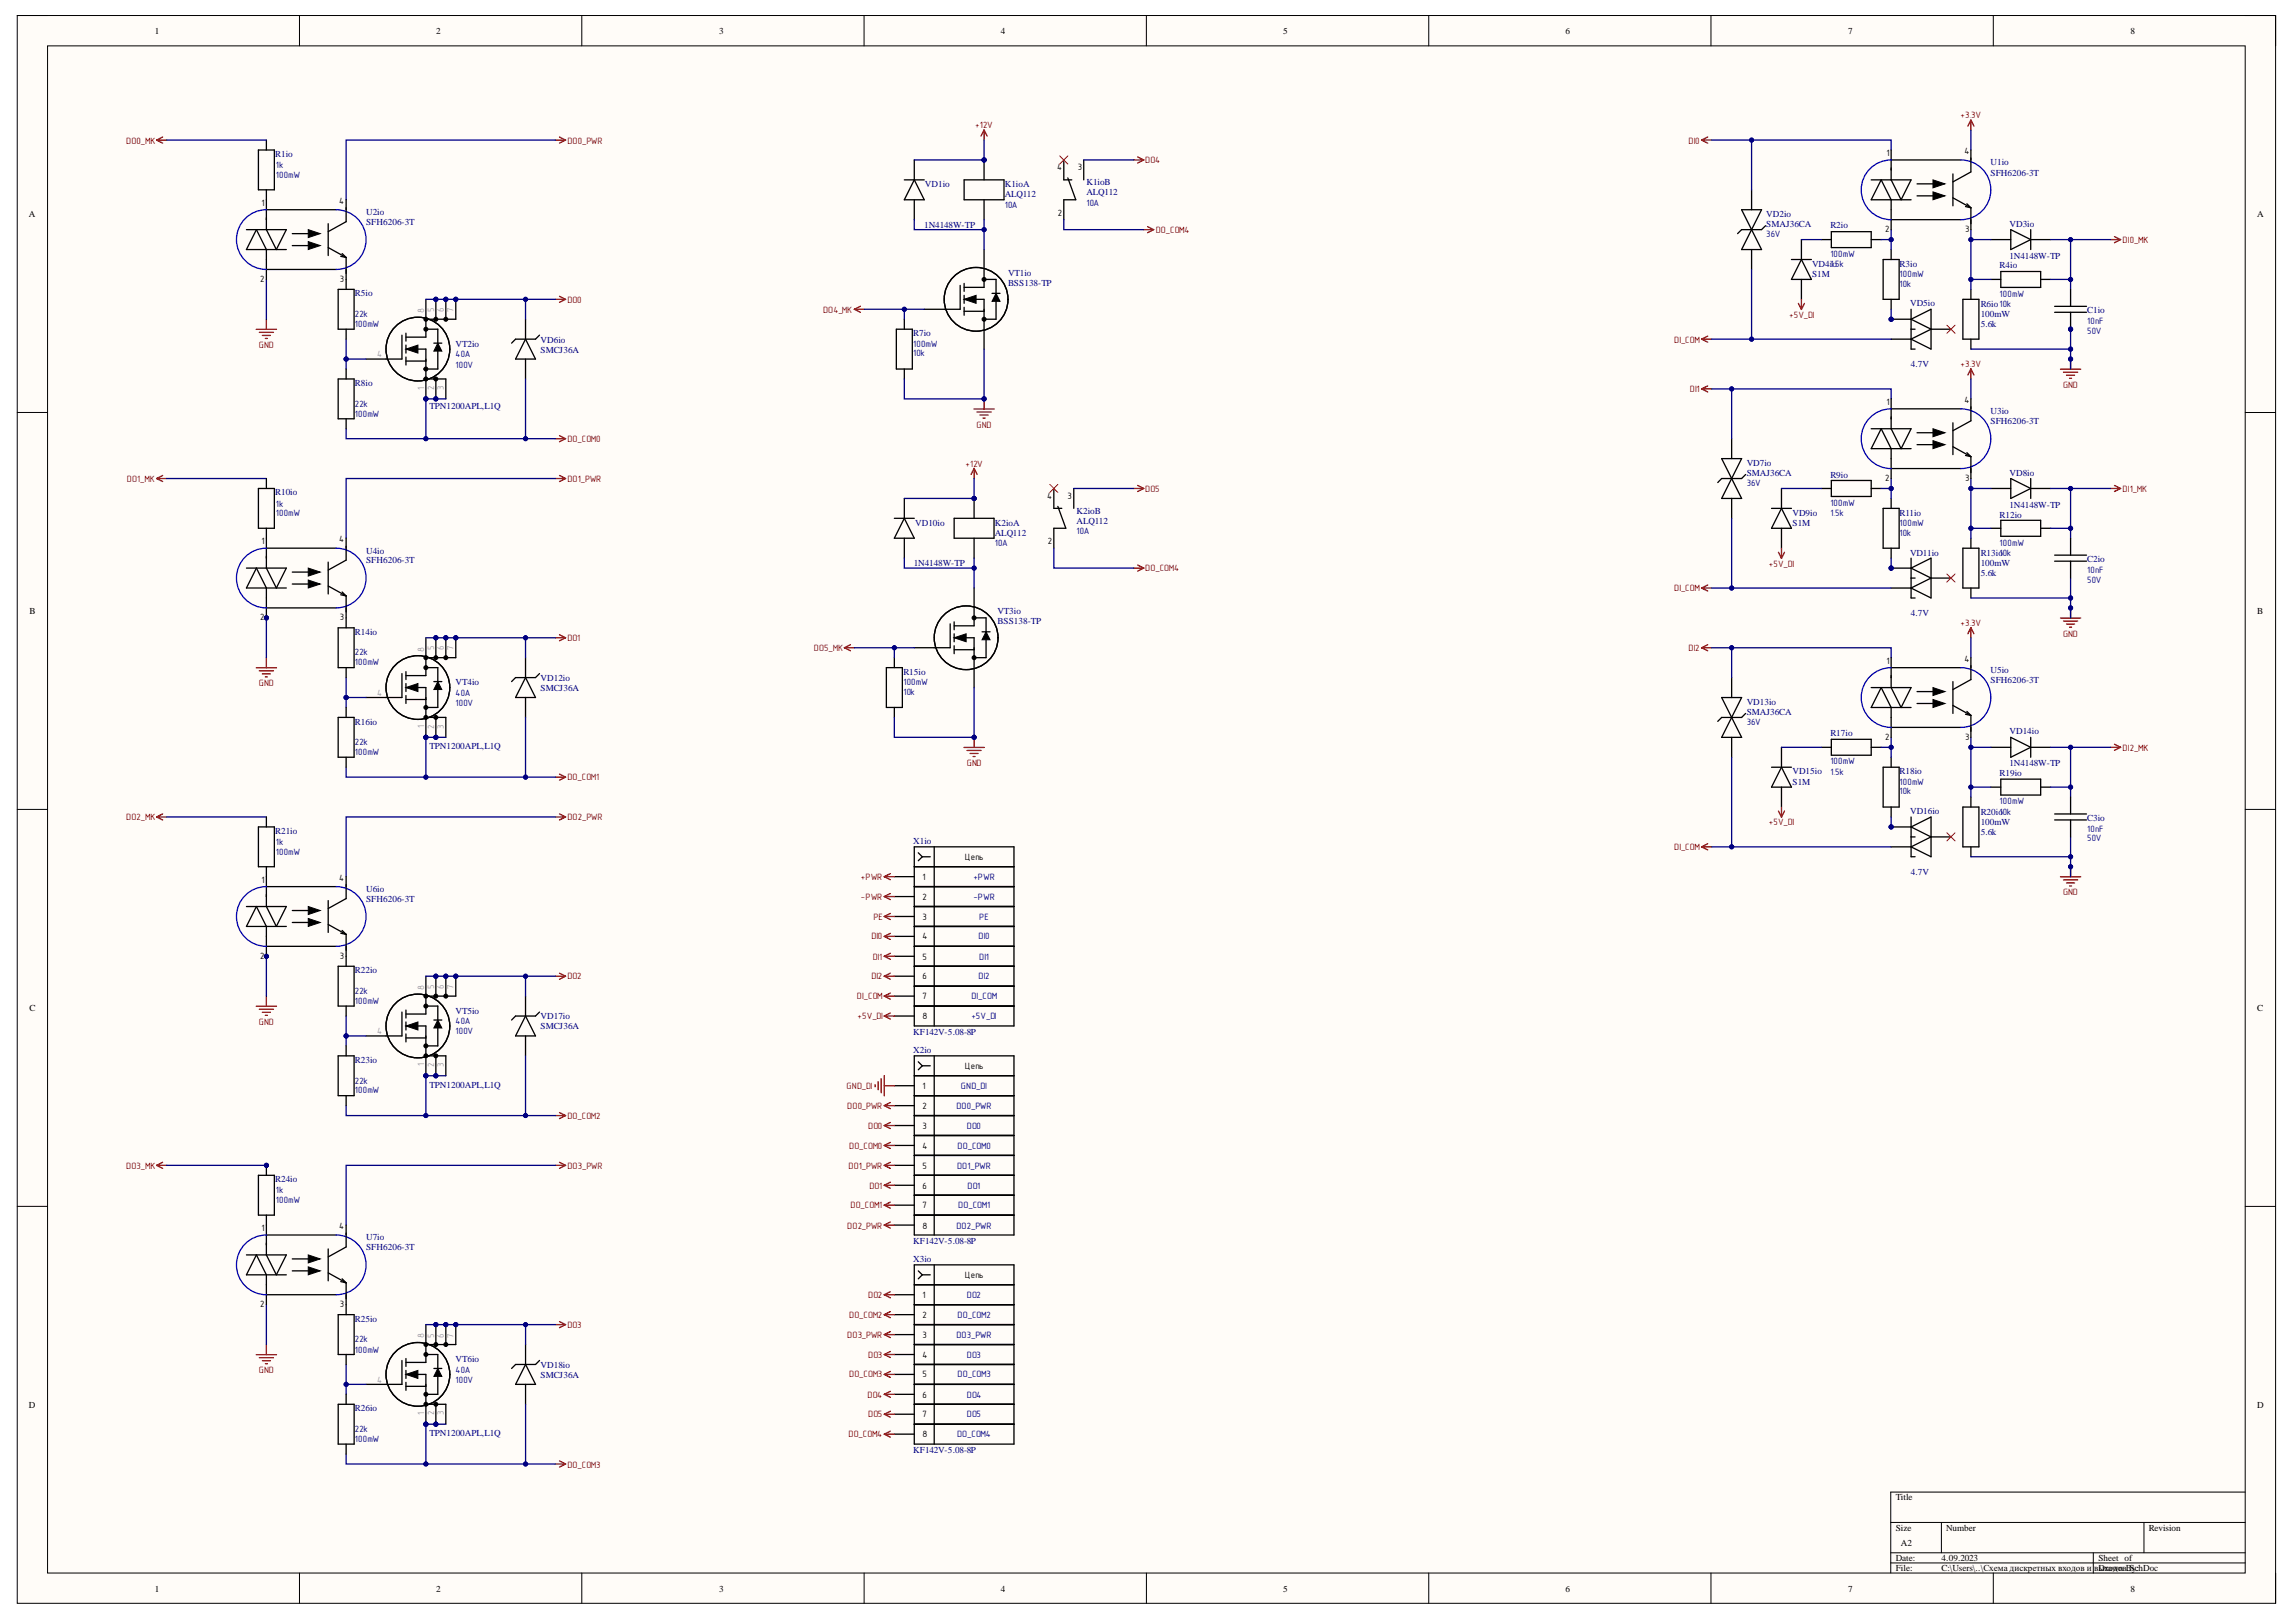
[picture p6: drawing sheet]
<svg xmlns="http://www.w3.org/2000/svg" width="297mm" height="210mm" viewBox="0 0 297 210" stroke-linecap="round" stroke-linejoin="round" font-family="sans-serif">
<defs><g id="words">
<g font-size="1.2">
<text x="20" y="4.4">1</text>
<text x="56.4" y="4.4">2</text>
<text x="93" y="4.4">3</text>
<text x="129.5" y="4.4">4</text>
<text x="166" y="4.4">5</text>
<text x="202.5" y="4.4">6</text>
<text x="239.1" y="4.4">7</text>
<text x="275.6" y="4.4">8</text>
<text x="136.8" y="22.1">4</text>
<text x="139.5" y="22.1">3</text>
<text x="244.1" y="20.2">1</text>
<text x="254.1" y="19.9">4</text>
<text x="3.7" y="28.1">A</text>
<text x="33.8" y="26.7">1</text>
<text x="43.9" y="26.4">4</text>
<text x="136.8" y="28">2</text>
<text x="243.9" y="30">2</text>
<text x="254.2" y="30">3</text>
<text x="292" y="28.1">A</text>
<text x="33.7" y="36.5">2</text>
<text x="44" y="36.5">3</text>
<text x="244.1" y="52.4">1</text>
<text x="254.1" y="52.1">4</text>
<text x="135.5" y="64.5">4</text>
<text x="138.1" y="64.5">3</text>
<text x="243.9" y="62.3">2</text>
<text x="254.2" y="62.3">3</text>
<text x="33.8" y="70.5">1</text>
<text x="43.9" y="70.2">4</text>
<text x="135.6" y="70.5">2</text>
<text x="3.8" y="79.5">B</text>
<text x="33.7" y="80.3">2</text>
<text x="44" y="80.3">3</text>
<text x="292" y="79.5">B</text>
<text x="244.1" y="85.9">1</text>
<text x="254.1" y="85.7">4</text>
<text x="243.9" y="95.7">2</text>
<text x="254.2" y="95.7">3</text>
<text x="43.9" y="114">4</text>
<text x="119.3" y="113.9">1</text>
<text x="124.8" y="111.3">Цепь</text>
<text x="33.8" y="114.2">1</text>
<text x="119.3" y="116.4">2</text>
<text x="119.3" y="119">3</text>
<text x="33.7" y="124.1">2</text>
<text x="44" y="124.1">3</text>
<text x="119.3" y="121.6">4</text>
<text x="119.3" y="124.2">5</text>
<text x="3.8" y="130.9">C</text>
<text x="119.3" y="126.7">6</text>
<text x="119.3" y="129.3">7</text>
<text x="119.3" y="131.9">8</text>
<text x="292" y="130.9">C</text>
<text x="119.3" y="140.9">1</text>
<text x="119.3" y="143.5">2</text>
<text x="124.8" y="138.4">Цепь</text>
<text x="119.3" y="146.1">3</text>
<text x="119.3" y="148.7">4</text>
<text x="119.3" y="151.2">5</text>
<text x="119.3" y="153.8">6</text>
<text x="33.8" y="159.3">1</text>
<text x="43.9" y="159.1">4</text>
<text x="119.3" y="156.4">7</text>
<text x="119.3" y="159">8</text>
<text x="119.3" y="167.9">1</text>
<text x="124.8" y="165.4">Цепь</text>
<text x="33.7" y="169.1">2</text>
<text x="44" y="169.1">3</text>
<text x="119.3" y="170.6">2</text>
<text x="119.3" y="173.1">3</text>
<text x="119.3" y="175.7">4</text>
<text x="119.3" y="178.3">5</text>
<text x="3.7" y="182.2">D</text>
<text x="119.3" y="180.9">6</text>
<text x="119.3" y="183.4">7</text>
<text x="292" y="182.2">D</text>
<text x="119.3" y="186">8</text>
<text x="245.3" y="194.1">Title</text>
<text x="245.3" y="198.1">Size</text>
<text x="245.3" y="202">Date:</text>
<text x="245.3" y="203.3">File:</text>
<text x="245.9" y="200.1">A2</text>
<text x="251.2" y="202">4.09.2023</text>
<text x="251.2" y="203.3">C:\Users\..\Схема дискретных входов и</text>
<text x="251.8" y="198.1">Number</text>
<text x="270.9" y="203.3">вDrawn .SchDoc</text>
<text x="271.5" y="202">Sheet of</text>
<text x="271.5" y="203.3">ыходовBy:</text>
<text x="278" y="198.1">Revision</text>
<text x="20" y="206">1</text>
<text x="56.4" y="206">2</text>
<text x="93" y="206">3</text>
<text x="129.5" y="206">4</text>
<text x="166" y="206">5</text>
<text x="202.5" y="206">6</text>
<text x="239.1" y="206">7</text>
<text x="275.6" y="206">8</text>
</g>
<g font-size="1.2" fill="#800000">
<text x="126.2" y="16.6">+12V</text>
<text x="253.6" y="15.3">+3.3V</text>
<text x="16.3" y="18.6">DO0_MK</text>
<text x="73.4" y="18.6">DO0_PWR</text>
<text x="148.2" y="21.1">DO4</text>
<text x="218.4" y="18.6">DI0</text>
<text x="149.5" y="30.2">DO_COM4</text>
<text x="274.6" y="31.4">DI0_MK</text>
<text x="73.4" y="39.2">DO0</text>
<text x="106.5" y="40.5">DO4_MK</text>
<text x="231.5" y="41.1">+5V_DI</text>
<text x="33.5" y="45">GND</text>
<text x="216.6" y="44.4">DI_COM</text>
<text x="253.6" y="47.5">+3.3V</text>
<text x="218.6" y="50.8">DI1</text>
<text x="266.9" y="50.2">GND</text>
<text x="73.4" y="57.2">DO_COM0</text>
<text x="126.3" y="55.3">GND</text>
<text x="16.4" y="62.3">DO1_MK</text>
<text x="73.4" y="62.3">DO1_PWR</text>
<text x="124.9" y="60.4">+12V</text>
<text x="148.2" y="63.6">DO5</text>
<text x="274.6" y="63.6">DI1_MK</text>
<text x="148.2" y="73.9">DO_COM4</text>
<text x="216.6" y="76.5">DI_COM</text>
<text x="228.8" y="73.3">+5V_DI</text>
<text x="73.4" y="83">DO1</text>
<text x="253.6" y="81">+3.3V</text>
<text x="266.9" y="82.4">GND</text>
<text x="33.5" y="88.8">GND</text>
<text x="105.3" y="84.2">DO5_MK</text>
<text x="218.4" y="84.2">DI2</text>
<text x="73.4" y="101">DO_COM1</text>
<text x="125.1" y="99.1">GND</text>
<text x="274.6" y="97.2">DI2_MK</text>
<text x="16.3" y="106.1">DO2_MK</text>
<text x="73.4" y="106.1">DO2_PWR</text>
<text x="228.8" y="106.8">+5V_DI</text>
<text x="111.4" y="113.9">+PWR</text>
<text x="216.6" y="110">DI_COM</text>
<text x="111.4" y="116.4">-PWR</text>
<text x="113" y="119">PE</text>
<text x="266.9" y="115.8">GND</text>
<text x="112.7" y="121.6">DI0</text>
<text x="112.9" y="124.2">DI1</text>
<text x="73.4" y="126.7">DO2</text>
<text x="110.9" y="129.3">DI_COM</text>
<text x="111" y="131.9">+5V_DI</text>
<text x="112.7" y="126.7">DI2</text>
<text x="33.5" y="132.6">GND</text>
<text x="109.5" y="140.9">GND_DI</text>
<text x="109.6" y="143.5">DO0_PWR</text>
<text x="73.4" y="144.8">DO_COM2</text>
<text x="109.9" y="148.7">DO_COM0</text>
<text x="112.3" y="146.1">DO0</text>
<text x="16.3" y="151.2">DO3_MK</text>
<text x="73.4" y="151.2">DO3_PWR</text>
<text x="109.8" y="151.2">DO1_PWR</text>
<text x="112.5" y="153.8">DO1</text>
<text x="109.6" y="159">DO2_PWR</text>
<text x="110" y="156.4">DO_COM1</text>
<text x="112.3" y="167.9">DO2</text>
<text x="73.4" y="171.8">DO3</text>
<text x="109.6" y="173.1">DO3_PWR</text>
<text x="109.9" y="170.6">DO_COM2</text>
<text x="33.5" y="177.7">GND</text>
<text x="109.9" y="178.3">DO_COM3</text>
<text x="112.3" y="175.7">DO3</text>
<text x="112.2" y="180.9">DO4</text>
<text x="112.3" y="183.4">DO5</text>
<text x="73.4" y="189.9">DO_COM3</text>
<text x="109.8" y="186">DO_COM4</text>
</g>
<g font-size="1.2" fill="#000080">
<text x="35.6" y="20.4">R1io</text>
<text x="35.7" y="21.8">1k</text>
<text x="35.7" y="23.1">100mW</text>
<text x="140.6" y="24">K1ioB</text>
<text x="257.5" y="21.4">U1io</text>
<text x="257.5" y="22.7">SFH6206-3T</text>
<text x="47.4" y="27.8">U2io</text>
<text x="47.4" y="29.1">SFH6206-3T</text>
<text x="119.6" y="29.5">1N4148W-TP</text>
<text x="119.7" y="24.2">VD1io</text>
<text x="130" y="26.9">10A</text>
<text x="130" y="24.2">K1ioA</text>
<text x="130" y="25.5">ALQ112</text>
<text x="140.6" y="26.6">10A</text>
<text x="140.6" y="25.3">ALQ112</text>
<text x="228.5" y="28">VD2io</text>
<text x="228.5" y="29.4">SMAJ36CA</text>
<text x="236.8" y="29.6">R2io</text>
<text x="260" y="29.3">VD3io</text>
<text x="130.4" y="35.7">VT1io</text>
<text x="228.5" y="30.7">36V</text>
<text x="234.4" y="34.6">VD4io</text>
<text x="234.4" y="35.8">S1M</text>
<text x="236.8" y="33.3">100mW</text>
<text x="236.8" y="34.6">1.5k</text>
<text x="245.8" y="35.8">100mW</text>
<text x="245.8" y="34.6">R3io</text>
<text x="258.7" y="34.7">R4io</text>
<text x="260" y="33.5">1N4148W-TP</text>
<text x="45.9" y="41">22k</text>
<text x="45.9" y="38.4">R5io</text>
<text x="130.4" y="37">BSS138-TP</text>
<text x="245.8" y="37.2">10k</text>
<text x="247.1" y="39.6">VD5io</text>
<text x="256.2" y="41.1">100mW</text>
<text x="256.2" y="39.8">R6io10k</text>
<text x="258.7" y="38.4">100mW</text>
<text x="270" y="41.9">10nF</text>
<text x="270" y="40.6">C1io</text>
<text x="45.9" y="42.3">100mW</text>
<text x="58.9" y="46.2">40A</text>
<text x="58.9" y="47.6">100V</text>
<text x="58.9" y="44.9">VT2io</text>
<text x="69.9" y="44.4">VD6io</text>
<text x="69.9" y="45.6">SMCJ36A</text>
<text x="118.1" y="44.9">100mW</text>
<text x="118.1" y="46.1">10k</text>
<text x="118.1" y="43.5">R7io</text>
<text x="247.2" y="47.5">4.7V</text>
<text x="256.2" y="42.3">5.6k</text>
<text x="270" y="43.2">50V</text>
<text x="45.9" y="52.6">22k</text>
<text x="45.9" y="53.9">100mW</text>
<text x="45.9" y="50">R8io</text>
<text x="55.6" y="52.9">TPN1200APL,L1Q</text>
<text x="257.5" y="53.6">U3io</text>
<text x="257.5" y="54.9">SFH6206-3T</text>
<text x="35.6" y="64.1">R10io</text>
<text x="35.7" y="65.6">1k</text>
<text x="226" y="62.9">36V</text>
<text x="226" y="60.3">VD7io</text>
<text x="226" y="61.6">SMAJ36CA</text>
<text x="236.8" y="65.5">100mW</text>
<text x="236.8" y="61.8">R9io</text>
<text x="260" y="61.6">VD8io</text>
<text x="260" y="65.7">1N4148W-TP</text>
<text x="35.7" y="66.8">100mW</text>
<text x="47.4" y="71.6">U4io</text>
<text x="118.4" y="68">VD10io</text>
<text x="128.7" y="70.6">10A</text>
<text x="128.7" y="68">K2ioA</text>
<text x="128.7" y="69.4">ALQ112</text>
<text x="139.3" y="69.1">10A</text>
<text x="139.3" y="66.5">K2ioB</text>
<text x="139.3" y="67.8">ALQ112</text>
<text x="231.9" y="66.7">VD9io</text>
<text x="231.9" y="68">S1M</text>
<text x="236.8" y="66.7">1.5k</text>
<text x="245.8" y="68">100mW</text>
<text x="245.8" y="69.4">10k</text>
<text x="245.8" y="66.7">R11io</text>
<text x="247.1" y="71.9">VD11io</text>
<text x="256.2" y="72">R13io10k</text>
<text x="258.7" y="70.6">100mW</text>
<text x="258.7" y="67">R12io</text>
<text x="47.4" y="72.9">SFH6206-3T</text>
<text x="118.2" y="73.2">1N4148W-TP</text>
<text x="256.2" y="74.6">5.6k</text>
<text x="256.2" y="73.2">100mW</text>
<text x="270" y="74.1">10nF</text>
<text x="270" y="75.4">50V</text>
<text x="270" y="72.7">C2io</text>
<text x="45.9" y="82.2">R14io</text>
<text x="129.1" y="79.5">VT3io</text>
<text x="129.1" y="80.8">BSS138-TP</text>
<text x="247.2" y="79.8">4.7V</text>
<text x="45.9" y="84.8">22k</text>
<text x="45.9" y="86.1">100mW</text>
<text x="58.9" y="88.7">VT4io</text>
<text x="69.9" y="88.1">VD12io</text>
<text x="69.9" y="89.4">SMCJ36A</text>
<text x="116.9" y="88.6">100mW</text>
<text x="116.9" y="90">10k</text>
<text x="116.9" y="87.4">R15io</text>
<text x="257.5" y="87.1">U5io</text>
<text x="257.5" y="88.4">SFH6206-3T</text>
<text x="45.9" y="93.8">R16io</text>
<text x="58.9" y="90.1">40A</text>
<text x="58.9" y="91.3">100V</text>
<text x="226" y="93.9">36V</text>
<text x="226" y="91.2">VD13io</text>
<text x="226" y="92.5">SMAJ36CA</text>
<text x="236.8" y="95.3">R17io</text>
<text x="260" y="95">VD14io</text>
<text x="45.9" y="96.4">22k</text>
<text x="45.9" y="97.7">100mW</text>
<text x="55.6" y="97">TPN1200APL,L1Q</text>
<text x="231.9" y="100.2">VD15io</text>
<text x="231.9" y="101.5">S1M</text>
<text x="236.8" y="98.9">100mW</text>
<text x="236.8" y="100.3">1.5k</text>
<text x="245.8" y="101.5">100mW</text>
<text x="245.8" y="100.2">R18io</text>
<text x="258.7" y="100.4">R19io</text>
<text x="260" y="99.2">1N4148W-TP</text>
<text x="35.6" y="108">R21io</text>
<text x="245.8" y="102.8">10k</text>
<text x="247.1" y="105.3">VD16io</text>
<text x="256.2" y="106.8">100mW</text>
<text x="256.2" y="105.5">R20io10k</text>
<text x="258.7" y="104.1">100mW</text>
<text x="270" y="107.6">10nF</text>
<text x="270" y="106.3">C3io</text>
<text x="35.7" y="109.3">1k</text>
<text x="35.7" y="110.7">100mW</text>
<text x="118.1" y="109.2">X1io</text>
<text x="125.9" y="113.9">+PWR</text>
<text x="247.2" y="113.2">4.7V</text>
<text x="256.2" y="108.1">5.6k</text>
<text x="270" y="108.9">50V</text>
<text x="47.4" y="115.4">U6io</text>
<text x="47.4" y="116.8">SFH6206-3T</text>
<text x="125.9" y="116.4">-PWR</text>
<text x="126.7" y="119">PE</text>
<text x="45.9" y="126">R22io</text>
<text x="126.6" y="121.6">DI0</text>
<text x="126.7" y="124.2">DI1</text>
<text x="45.9" y="128.6">22k</text>
<text x="45.9" y="129.9">100mW</text>
<text x="58.9" y="131.3">VT5io</text>
<text x="69.9" y="131.9">VD17io</text>
<text x="125.7" y="129.3">DI_COM</text>
<text x="125.7" y="131.9">+5V_DI</text>
<text x="126.6" y="126.7">DI2</text>
<text x="45.9" y="137.5">R23io</text>
<text x="58.9" y="132.6">40A</text>
<text x="58.9" y="133.8">100V</text>
<text x="69.9" y="133.2">SMCJ36A</text>
<text x="118.1" y="134">KF142V-5.08-8P</text>
<text x="118.1" y="136.3">X2io</text>
<text x="45.9" y="140.2">22k</text>
<text x="45.9" y="141.5">100mW</text>
<text x="55.6" y="140.7">TPN1200APL,L1Q</text>
<text x="123.7" y="143.5">DO0_PWR</text>
<text x="124.3" y="140.9">GND_DI</text>
<text x="123.9" y="148.7">DO_COM0</text>
<text x="125.1" y="146.1">DO0</text>
<text x="35.6" y="153">R24io</text>
<text x="35.7" y="154.4">1k</text>
<text x="35.7" y="155.7">100mW</text>
<text x="123.8" y="151.2">DO1_PWR</text>
<text x="125.2" y="153.8">DO1</text>
<text x="47.4" y="160.5">U7io</text>
<text x="47.4" y="161.8">SFH6206-3T</text>
<text x="118.1" y="161">KF142V-5.08-8P</text>
<text x="123.7" y="159">DO2_PWR</text>
<text x="124" y="156.4">DO_COM1</text>
<text x="118.1" y="163.3">X3io</text>
<text x="125.1" y="167.9">DO2</text>
<text x="45.9" y="173.7">22k</text>
<text x="45.9" y="171.1">R25io</text>
<text x="123.7" y="173.1">DO3_PWR</text>
<text x="123.9" y="170.6">DO_COM2</text>
<text x="45.9" y="175">100mW</text>
<text x="58.9" y="177.7">40A</text>
<text x="58.9" y="178.9">100V</text>
<text x="58.9" y="176.3">VT6io</text>
<text x="69.9" y="177">VD18io</text>
<text x="69.9" y="178.3">SMCJ36A</text>
<text x="123.9" y="178.3">DO_COM3</text>
<text x="125.1" y="175.7">DO3</text>
<text x="45.9" y="185.3">22k</text>
<text x="45.9" y="182.6">R26io</text>
<text x="55.6" y="185.9">TPN1200APL,L1Q</text>
<text x="125.1" y="180.9">DO4</text>
<text x="125.1" y="183.4">DO5</text>
<text x="45.9" y="186.6">100mW</text>
<text x="118.1" y="188.1">KF142V-5.08-8P</text>
<text x="123.8" y="186">DO_COM4</text>
</g>
<g font-size="1.2" fill="#999">
<text x="54.9" y="40.6" transform="rotate(-90 54.9 40.6)">8</text>
<text x="56.2" y="40.4" transform="rotate(-90 56.2 40.4)">5</text>
<text x="57.4" y="40.4" transform="rotate(-90 57.4 40.4)">6</text>
<text x="58.7" y="40.4" transform="rotate(-90 58.7 40.4)">7</text>
<text x="48.8" y="46.2">4</text>
<text x="54.9" y="50.4" transform="rotate(-90 54.9 50.4)">1</text>
<text x="56.2" y="50.4" transform="rotate(-90 56.2 50.4)">2</text>
<text x="57.4" y="50.4" transform="rotate(-90 57.4 50.4)">3</text>
<text x="54.9" y="84.3" transform="rotate(-90 54.9 84.3)">8</text>
<text x="56.2" y="84.1" transform="rotate(-90 56.2 84.1)">5</text>
<text x="57.4" y="84.1" transform="rotate(-90 57.4 84.1)">6</text>
<text x="58.7" y="84.1" transform="rotate(-90 58.7 84.1)">7</text>
<text x="48.8" y="90.1">4</text>
<text x="54.9" y="94.2" transform="rotate(-90 54.9 94.2)">1</text>
<text x="56.2" y="94.3" transform="rotate(-90 56.2 94.3)">2</text>
<text x="57.4" y="94.3" transform="rotate(-90 57.4 94.3)">3</text>
<text x="54.9" y="128.2" transform="rotate(-90 54.9 128.2)">8</text>
<text x="56.2" y="128" transform="rotate(-90 56.2 128)">5</text>
<text x="57.4" y="128" transform="rotate(-90 57.4 128)">6</text>
<text x="58.7" y="128" transform="rotate(-90 58.7 128)">7</text>
<text x="48.8" y="133.8">4</text>
<text x="54.9" y="138" transform="rotate(-90 54.9 138)">1</text>
<text x="56.2" y="138" transform="rotate(-90 56.2 138)">2</text>
<text x="57.4" y="138" transform="rotate(-90 57.4 138)">3</text>
<text x="54.9" y="173.2" transform="rotate(-90 54.9 173.2)">8</text>
<text x="56.2" y="173.1" transform="rotate(-90 56.2 173.1)">5</text>
<text x="57.4" y="173.1" transform="rotate(-90 57.4 173.1)">6</text>
<text x="58.7" y="173.1" transform="rotate(-90 58.7 173.1)">7</text>
<text x="48.8" y="178.9">4</text>
<text x="54.9" y="183.1" transform="rotate(-90 54.9 183.1)">1</text>
<text x="56.2" y="183.2" transform="rotate(-90 56.2 183.2)">2</text>
<text x="57.4" y="183.2" transform="rotate(-90 57.4 183.2)">3</text>
</g>
</g></defs>
<path d="M2.2 2h292.2v205.5h-292.2z" fill-rule="evenodd" fill="#fffcf8"/>
<path d="M2.2 2h292.2v205.5h-292.2z" fill="none" stroke="#000" stroke-width=".13"/>
<path d="M6.2 5.9h284.3v197.7h-284.3z" fill-rule="evenodd" fill="#fffcf8"/>
<g fill="none" stroke="#000" stroke-width=".13">
<path d="M2.2 2h4M6.2 5.9h284.3v197.7h-284.3zM38.7 2v3.9M75.3 2v3.9M111.8 2v3.9M148.3 2v3.9M184.8 2v3.9M221.4 2v3.9M257.9 2v3.9M290.5 2h3.9v3.9M2.2 53.4h4M290.5 53.4h3.9"/>
<path d="M2.2 104.7h4M290.5 104.7h3.9M2.2 156.1h4M290.5 156.1h3.9M244.6 197h45.9M251.2 197v3.9M277.4 197v3.9M290.5 193.1h-45.9v10.5M38.7 203.6v3.9M75.3 203.6v3.9M111.8 203.6v3.9M148.3 203.6v3.9"/>
<path d="M184.8 203.6v3.9M221.4 203.6v3.9M244.6 200.9h45.9M244.6 202.3h45.9M257.9 203.6v3.9M270.8 200.9v2.7M294.4 203.6v3.9"/>
</g>
<path d="M255 15.5l-.4 .8M255 15.5l.4 .8M255 15.5v1.3M266.6 47.8h2.6M267 48.2h1.8M267.3 48.6h1.1M267.7 49h.3M267.9 46.5v1.3" fill="none" stroke="#800000" stroke-width=".17"/>
<circle cx="267.9" cy="46.5" r=".26" fill="#000080"/>
<circle cx="267.9" cy="46.5" r=".26" fill="none" stroke="#000080" stroke-width=".13"/>
<g fill="none" stroke="#800000" stroke-width=".17">
<path d="M20.3 18.1l.7 .4M20.3 18.1h1.3M21 17.7l-.7 .4M71.9 18.1h1.3M72.4 17.7l.8 .4M73.2 18.1l-.8 .4M71.9 38.7h1.3M72.4 38.3l.8 .4M73.2 38.7l-.8 .4M273 31h1.3M273.6 30.6l.7 .4M274.3 31l-.7 .4"/>
<path d="M33.2 42.6h2.6M33.5 43h1.9M33.9 43.4h1.1M34.3 43.8h.3M34.5 41.3v1.3M71.9 56.8h1.3M72.4 56.4l.8 .4M73.2 56.8l-.8 .4"/>
</g>
<path d="M33.4 19.4h2.1v5.2h-2.1zM34.5 18.1v1.3M34.5 24.6v1.3M68 41.3v2.6M68 46.5v2.5M68 43.9l1.3 2.6h-2.6zM69.8 43.4l-.5 .5h-2.6l-.5 .5" fill="none" stroke="#000" stroke-width=".17"/>
<circle cx="244.7" cy="41.3" r=".26" fill="#000080"/>
<circle cx="244.7" cy="41.3" r=".26" fill="none" stroke="#000080" stroke-width=".13"/>
<path d="M244.7 41.3h2.5" fill="none" stroke="#000" stroke-width=".17"/>
<circle cx="244.7" cy="41.3" r=".26" fill="#000080"/>
<circle cx="244.7" cy="41.3" r=".26" fill="none" stroke="#000080" stroke-width=".13"/>
<g fill="none" stroke="#000" stroke-width=".17">
<path d="M231.8 33.6h2.5M233.1 31v2.6M233.1 36.2v2.5M233.1 33.6l1.2 2.6h-2.5zM235.6 31h1.3M236.9 30h5.2v2h-5.2zM242.1 31h1.3M243.6 33.6h2.1v5.1h-2.1zM244.7 32.3v1.3M244.7 38.7v1.3M253.9 38.7h2.1v5.2h-2.1zM255 37.4v1.3"/>
<path d="M257.6 36.2h1.2M257.6 31h2.5M258.8 35.1h5.2v2.1h-5.2zM260.1 29.7l2.6 1.3-2.6 1.3zM262.7 31h2.6M262.7 29.7v2.6M264 36.2h1.3M244.7 43.9h2.5M247.2 40v5.2h.6M247.2 42.6h.6M249.8 42.6l-2.6-1.3 2.6-1.3v5.2l-2.6-1.3M249.8 42.6l-2.6 1.3"/>
<path d="M249.8 42.6h2.6M255 43.9v1.3"/>
</g>
<g fill="none" stroke="#800000" stroke-width=".17">
<path d="M220.1 18.1l.8 .4M220.1 18.1h1.3M220.9 17.7l-.8 .4M232.7 39.3l.4 .7M233.1 38.7v1.3M233.4 39.3l-.3 .7M220.1 43.9l.8 .4M220.1 43.9h1.3M220.9 43.5l-.8 .4M255 47.7l-.4 .8M255 47.7l.4 .8M255 47.7v1.3"/>
<path d="M266.6 80h2.6M267.9 78.7v1.3M267 80.4h1.8M267.3 80.8h1.1M267.7 81.2h.3"/>
</g>
<path d="M251.9 42.1l1 1M252.9 42.1l-1 1" fill="none" stroke="#f00" stroke-width=".13"/>
<circle cx="267.9" cy="78.7" r=".26" fill="#000080"/>
<circle cx="267.9" cy="78.7" r=".26" fill="none" stroke="#000080" stroke-width=".13"/>
<path d="M273 63.2h1.3M273.6 62.8l.7 .4M274.3 63.2l-.7 .4" fill="none" stroke="#800000" stroke-width=".17"/>
<circle cx="244.7" cy="73.5" r=".26" fill="#000080"/>
<circle cx="244.7" cy="73.5" r=".26" fill="none" stroke="#000080" stroke-width=".13"/>
<path d="M244.7 73.5h2.5" fill="none" stroke="#000" stroke-width=".17"/>
<circle cx="244.7" cy="73.5" r=".26" fill="#000080"/>
<circle cx="244.7" cy="73.5" r=".26" fill="none" stroke="#000080" stroke-width=".13"/>
<g fill="none" stroke="#000" stroke-width=".17">
<path d="M229.2 65.8h2.6M230.5 63.2v2.6M230.5 68.4v2.5M230.5 65.8l1.3 2.6h-2.6zM235.6 63.2h1.3M236.9 62.2h5.2v2h-5.2zM242.1 63.2h1.3M243.6 65.8h2.1v5.1h-2.1zM244.7 76.1h2.5M244.7 64.5v1.3M244.7 70.9v1.3M247.2 72.2v5.2h.6"/>
<path d="M247.2 74.8h.6M249.8 74.8l-2.6-1.3 2.6-1.3v5.2l-2.6-1.3M249.8 74.8l-2.6 1.3M249.8 74.8h2.6M253.9 70.9h2.1v5.2h-2.1zM255 69.7v1.2M255 76.1v1.3M257.6 68.4h1.2M257.6 63.2h2.5M258.8 67.3h5.2v2.1h-5.2zM260.1 61.9l2.6 1.3-2.6 1.3zM262.7 63.2h2.6"/>
<path d="M262.7 61.9v2.6M264 68.4h1.3"/>
</g>
<g fill="none" stroke="#800000" stroke-width=".17">
<path d="M220.1 50.3l.8 .4M220.1 50.3h1.3M220.9 49.9l-.8 .4M220.1 76.1l.8 .4M220.1 76.1h1.3M220.9 75.7l-.8 .4M230.1 71.5l.4 .8M230.5 70.9v1.4M230.9 71.5l-.4 .8M255 81.2l-.4 .8M255 81.2l.4 .8M255 81.2v1.3"/>
<path d="M266.6 113.5h2.6M267 113.9h1.8M267.3 114.3h1.1M267.7 114.7h.3M267.9 112.2v1.3"/>
</g>
<path d="M251.9 74.3l1 1M252.9 74.3l-1 1" fill="none" stroke="#f00" stroke-width=".13"/>
<circle cx="267.9" cy="112.2" r=".26" fill="#000080"/>
<circle cx="267.9" cy="112.2" r=".26" fill="none" stroke="#000080" stroke-width=".13"/>
<path d="M273 96.7h1.3M273.6 96.3l.7 .4M274.3 96.7l-.7 .4" fill="none" stroke="#800000" stroke-width=".17"/>
<circle cx="244.7" cy="107" r=".26" fill="#000080"/>
<circle cx="244.7" cy="107" r=".26" fill="none" stroke="#000080" stroke-width=".13"/>
<path d="M244.7 107h2.5" fill="none" stroke="#000" stroke-width=".17"/>
<circle cx="244.7" cy="107" r=".26" fill="#000080"/>
<circle cx="244.7" cy="107" r=".26" fill="none" stroke="#000080" stroke-width=".13"/>
<g fill="none" stroke="#000" stroke-width=".17">
<path d="M68 85.1v2.6M68 90.3v2.5M68 87.7l1.3 2.6h-2.6zM69.8 87.2l-.5 .5h-2.6l-.5 .5M229.2 99.3h2.6M230.5 96.7v2.6M230.5 99.3l1.3 2.6h-2.6zM235.6 96.7h1.3M236.9 95.7h5.2v2h-5.2zM242.1 96.7h1.3M243.6 99.3h2.1v5.1h-2.1zM244.7 98v1.3"/>
<path d="M257.6 96.7h2.5M260.1 95.4l2.6 1.3-2.6 1.3zM262.7 96.7h2.6M262.7 95.4v2.6M230.5 101.9v2.5M244.7 109.6h2.5M244.7 104.4v1.3M247.2 105.7v5.2h.6M247.2 108.3h.6M249.8 108.3l-2.6-1.3 2.6-1.3v5.2l-2.6-1.3M249.8 108.3l-2.6 1.3M249.8 108.3h2.6"/>
<path d="M253.9 104.4h2.1v5.2h-2.1zM255 103.2v1.2M255 109.6v1.3M257.6 101.9h1.2M258.8 100.8h5.2v2.1h-5.2zM264 101.9h1.3M68 128.9v2.6M68 134.1v2.5M68 131.5l1.3 2.6h-2.6zM69.8 131l-.5 .5h-2.6l-.5 .5"/>
</g>
<g fill="none" stroke="#800000" stroke-width=".17">
<path d="M20.3 61.9l.7 .4M20.3 61.9h1.3M21 61.5l-.7 .4M71.9 61.9h1.3M72.4 61.5l.8 .4M73.2 61.9l-.8 .4M33.2 86.4h2.6M33.5 86.8h1.9M33.9 87.2h1.1M34.3 87.6h.3M34.5 85.1v1.3M71.9 82.5h1.3"/>
<path d="M72.4 82.1l.8 .4M73.2 82.5l-.8 .4M220.1 83.8l.8 .4M220.1 83.8h1.3M220.9 83.4l-.8 .4M20.3 105.7l.7 .4M20.3 105.7h1.3M21 105.3l-.7 .4M71.9 100.6h1.3M71.9 105.7h1.3M72.4 100.2l.8 .4M72.4 105.3l.8 .4"/>
<path d="M73.2 100.6l-.8 .4M73.2 105.7l-.8 .4M220.1 109.6l.8 .4M220.1 109.6h1.3M220.9 109.2l-.8 .4M230.1 105l.4 .7M230.5 104.4v1.3M230.9 105l-.4 .7M33.2 130.2h2.6M33.5 130.6h1.9M33.9 131h1.1M34.3 131.4h.3"/>
<path d="M34.5 128.9v1.3M71.9 126.3h1.3M72.4 125.9l.8 .4M73.2 126.3l-.8 .4M71.9 144.4h1.3M72.4 144l.8 .4M73.2 144.4l-.8 .4"/>
</g>
<path d="M251.9 107.8l1 1M252.9 107.8l-1 1" fill="none" stroke="#f00" stroke-width=".13"/>
<circle cx="127.3" cy="20.7" r=".26" fill="#000080"/>
<circle cx="127.3" cy="20.7" r=".26" fill="none" stroke="#000080" stroke-width=".13"/>
<path d="M124.7 23.3h5.2v2.6h-5.2zM127.3 20.7v2.6" fill="none" stroke="#000" stroke-width=".17"/>
<circle cx="127.3" cy="20.7" r=".26" fill="#000080"/>
<circle cx="127.3" cy="20.7" r=".26" fill="none" stroke="#000080" stroke-width=".13"/>
<g fill="none" stroke="#000" stroke-width=".17">
<path d="M117 23.3h2.6M118.3 23.3l1.3 2.6h-2.6zM118.3 20.7v2.6M118.3 25.9v2.5M124.2 36.9v3.1h-4.6M124.7 38.7h2.6v6.5M124.7 36.7v1M124.7 38.2v1.1M124.7 39.8v1M127.3 25.9v2.5M127.3 32.3v4.9h-2.6M127.3 36.2h1.6v1.8"/>
<path d="M128.3 38h1.1M128.9 39v2.3h-1.6M137.6 20.7v2.6h1.1M138.1 23l1.1 2.9h-1.6v2.5M140.2 20.7v2.6M116 42.6h2v5.2h-2zM117 41.3v1.3M117 47.8v1.2M124.7 40.3h2.6"/>
<circle cx="126.3" cy="38.7" r="4.1"/>
</g>
<path d="M127.3 16.8l-.4 .8M127.3 16.8l.4 .8M127.3 16.8v1.3M126 52.9h2.6M126.4 53.3h1.8M126.8 53.7h1M127.2 54.1h.2M127.3 51.6v1.3" fill="none" stroke="#800000" stroke-width=".17"/>
<path d="M124.7 38.7l1.6-.5v1.1zM128.9 38l.5 1h-1.1z" fill="#000"/>
<g fill="none" stroke="#000" stroke-width=".13">
<path d="M124.7 38.7l1.6-.5v1.1zM128.9 38l.5 1h-1.1z"/>
<circle cx="127.3" cy="36.2" r=".26"/>
<circle cx="127.3" cy="41.3" r=".26"/>
</g>
<g fill="#000">
<circle cx="127.3" cy="36.2" r=".26"/>
<circle cx="127.3" cy="41.3" r=".26"/>
</g>
<circle cx="127.3" cy="51.6" r=".26" fill="#000080"/>
<circle cx="127.3" cy="51.6" r=".26" fill="none" stroke="#000080" stroke-width=".13"/>
<path d="M137.1 20.2l1.1 1M138.2 20.2l-1.1 1" fill="none" stroke="#f00" stroke-width=".13"/>
<path d="M111.3 39.6l-.8 .4M110.5 40l.8 .4M110.5 40h1.3" fill="none" stroke="#800000" stroke-width=".17"/>
<circle cx="126" cy="64.5" r=".26" fill="#000080"/>
<circle cx="126" cy="64.5" r=".26" fill="none" stroke="#000080" stroke-width=".13"/>
<path d="M123.4 67.1h5.2v2.6h-5.2zM126 64.5v2.6" fill="none" stroke="#000" stroke-width=".17"/>
<circle cx="126" cy="64.5" r=".26" fill="#000080"/>
<circle cx="126" cy="64.5" r=".26" fill="none" stroke="#000080" stroke-width=".13"/>
<g fill="none" stroke="#000" stroke-width=".17">
<path d="M115.7 67.1h2.6M117 64.5v2.6M117 69.7v2.5M117 67.1l1.3 2.6h-2.6zM126 69.7v2.5M126 76.1v4.9h-2.6M126 80h1.6v1.8M136.3 63.2v2.6h1.1M136.9 65.5l1 2.9h-1.6v2.5M138.9 63.2v2.6M114.7 86.4h2v5.2h-2zM115.7 85.1v1.3"/>
<path d="M115.7 91.6v1.2M122.9 80.7v3.1h-4.6M123.4 82.5h2.6v6.5M123.4 84.1h2.6M123.4 80.5v1M123.4 82v1.1M123.4 83.6v1M127.1 81.8h1M127.6 82.8v2.3h-1.6"/>
<circle cx="125" cy="82.5" r="4.1"/>
</g>
<path d="M126 60.6l-.4 .8M126 60.6l.4 .8M126 60.6v1.3M124.7 96.7h2.6M125.1 97.1h1.8M125.5 97.5h1M125.9 97.9h.3M126 95.4v1.3" fill="none" stroke="#800000" stroke-width=".17"/>
<path d="M123.4 82.5l1.6-.5v1.1zM127.6 81.8l.5 1h-1z" fill="#000"/>
<g fill="none" stroke="#000" stroke-width=".13">
<path d="M123.4 82.5l1.6-.5v1.1zM127.6 81.8l.5 1h-1z"/>
<circle cx="126" cy="80" r=".26"/>
<circle cx="126" cy="85.1" r=".26"/>
</g>
<g fill="#000">
<circle cx="126" cy="80" r=".26"/>
<circle cx="126" cy="85.1" r=".26"/>
</g>
<circle cx="126" cy="95.4" r=".26" fill="#000080"/>
<circle cx="126" cy="95.4" r=".26" fill="none" stroke="#000080" stroke-width=".13"/>
<path d="M135.8 62.7l1.1 1M136.9 62.7l-1.1 1" fill="none" stroke="#f00" stroke-width=".13"/>
<g fill="none" stroke="#800000" stroke-width=".17">
<path d="M146.7 20.7h1.3M147.2 20.3l.8 .4M147.9 29.7h1.4M148 20.7l-.8 .4M148.5 29.3l.8 .4M149.3 29.7l-.8 .4M146.7 73.5h1.3M146.7 63.2h1.3M147.2 73.1l.8 .4M147.2 62.8l.8 .4M148 73.5l-.8 .4M148 63.2l-.8 .4"/>
<path d="M109.2 83.8l.8 .4M109.2 83.8h1.3M110 83.4l-.8 .4"/>
</g>
<path d="M225.3 27.1h2.6l-2.6 5.2h2.6zM226.6 24.6v2.5M226.6 32.3v2.6M228.4 29.2l-.5 .5h-2.6l-.5 .5M222.7 59.3h2.6l-2.6 5.2h2.6zM224 56.8v2.5M224 64.5v2.6M225.8 61.4l-.5 .5h-2.6l-.5 .5M222.7 90.3h2.6l-2.6 5.1h2.6zM224 87.7v2.6M224 95.4v2.6M225.8 92.3l-.5 .5h-2.6l-.5 .6" fill="none" stroke="#000" stroke-width=".17"/>
<circle cx="55.1" cy="139.2" r=".26" fill="#000080"/>
<circle cx="55.1" cy="139.2" r=".26" fill="none" stroke="#000080" stroke-width=".13"/>
<circle cx="56.4" cy="139.2" r=".26" fill="#000080"/>
<circle cx="56.4" cy="139.2" r=".26" fill="none" stroke="#000080" stroke-width=".13"/>
<circle cx="56.4" cy="126.3" r=".26" fill="#000080"/>
<circle cx="56.4" cy="126.3" r=".26" fill="none" stroke="#000080" stroke-width=".13"/>
<circle cx="57.7" cy="126.3" r=".26" fill="#000080"/>
<circle cx="57.7" cy="126.3" r=".26" fill="none" stroke="#000080" stroke-width=".13"/>
<circle cx="59" cy="126.3" r=".26" fill="#000080"/>
<circle cx="59" cy="126.3" r=".26" fill="none" stroke="#000080" stroke-width=".13"/>
<g fill="none" stroke="#000" stroke-width=".17">
<path d="M52 131v3.1h-4.6M52.5 131.2h2.6M52.5 134.3h2.6M52.5 130.7v1M52.5 132.3v1M52.5 133.8v1M52.5 132.8h2.6M55.1 134.1v5.1"/>
<circle cx="54.1" cy="132.8" r="4.1"/>
</g>
<circle cx="55.1" cy="139.2" r=".26" fill="#000080"/>
<circle cx="55.1" cy="139.2" r=".26" fill="none" stroke="#000080" stroke-width=".13"/>
<path d="M55.1 126.3v4.9M55.1 132.8v1.5M55.1 130.2h1.5v1.8M56.1 132h1.1M56.4 136.6v2.6M56.6 133v2.3h-1.5" fill="none" stroke="#000" stroke-width=".17"/>
<path d="M52.5 132.8l1.6-.5v1zM56.6 132l.6 1h-1.1z" fill="#000"/>
<g fill="none" stroke="#000" stroke-width=".13">
<path d="M52.5 132.8l1.6-.5v1zM56.6 132l.6 1h-1.1z"/>
<circle cx="55.1" cy="135.3" r=".26"/>
<circle cx="55.1" cy="130.2" r=".26"/>
</g>
<g fill="#000">
<circle cx="55.1" cy="135.3" r=".26"/>
<circle cx="55.1" cy="130.2" r=".26"/>
</g>
<circle cx="56.4" cy="139.2" r=".26" fill="#000080"/>
<circle cx="56.4" cy="139.2" r=".26" fill="none" stroke="#000080" stroke-width=".13"/>
<path d="M55.1 136.6h2.6v2.6M56.4 126.3v2.6" fill="none" stroke="#000" stroke-width=".17"/>
<g fill="#000">
<circle cx="55.1" cy="136.6" r=".26"/>
<circle cx="56.4" cy="136.6" r=".26"/>
</g>
<g fill="none" stroke="#000" stroke-width=".13">
<circle cx="55.1" cy="136.6" r=".26"/>
<circle cx="56.4" cy="136.6" r=".26"/>
</g>
<circle cx="56.4" cy="126.3" r=".26" fill="#000080"/>
<circle cx="56.4" cy="126.3" r=".26" fill="none" stroke="#000080" stroke-width=".13"/>
<path d="M57.7 126.3v2.6" fill="none" stroke="#000" stroke-width=".17"/>
<circle cx="57.7" cy="126.3" r=".26" fill="#000080"/>
<circle cx="57.7" cy="126.3" r=".26" fill="none" stroke="#000080" stroke-width=".13"/>
<path d="M59 126.3v2.6" fill="none" stroke="#000" stroke-width=".17"/>
<circle cx="59" cy="126.3" r=".26" fill="#000080"/>
<circle cx="59" cy="126.3" r=".26" fill="none" stroke="#000080" stroke-width=".13"/>
<path d="M55.1 128.9h3.9" fill="none" stroke="#000" stroke-width=".17"/>
<g fill="#000">
<circle cx="55.1" cy="128.9" r=".26"/>
<circle cx="56.4" cy="128.9" r=".26"/>
<circle cx="57.7" cy="128.9" r=".26"/>
</g>
<g fill="none" stroke="#000" stroke-width=".13">
<circle cx="55.1" cy="128.9" r=".26"/>
<circle cx="56.4" cy="128.9" r=".26"/>
<circle cx="57.7" cy="128.9" r=".26"/>
</g>
<circle cx="55.1" cy="95.4" r=".26" fill="#000080"/>
<circle cx="55.1" cy="95.4" r=".26" fill="none" stroke="#000080" stroke-width=".13"/>
<circle cx="56.4" cy="95.4" r=".26" fill="#000080"/>
<circle cx="56.4" cy="95.4" r=".26" fill="none" stroke="#000080" stroke-width=".13"/>
<circle cx="56.4" cy="82.5" r=".26" fill="#000080"/>
<circle cx="56.4" cy="82.5" r=".26" fill="none" stroke="#000080" stroke-width=".13"/>
<circle cx="57.7" cy="82.5" r=".26" fill="#000080"/>
<circle cx="57.7" cy="82.5" r=".26" fill="none" stroke="#000080" stroke-width=".13"/>
<circle cx="59" cy="82.5" r=".26" fill="#000080"/>
<circle cx="59" cy="82.5" r=".26" fill="none" stroke="#000080" stroke-width=".13"/>
<g fill="none" stroke="#000" stroke-width=".17">
<path d="M52 87.2v3.1h-4.6M52.5 87.4h2.6M52.5 90.5h2.6M52.5 86.9v1M52.5 88.5v1M52.5 90v1M52.5 89h2.6M55.1 90.3v5.1"/>
<circle cx="54.1" cy="89" r="4.1"/>
</g>
<circle cx="55.1" cy="95.4" r=".26" fill="#000080"/>
<circle cx="55.1" cy="95.4" r=".26" fill="none" stroke="#000080" stroke-width=".13"/>
<path d="M55.1 82.5v4.9M55.1 89v1.5M55.1 86.4h1.5v1.8M56.1 88.2h1.1M56.4 92.8v2.6M56.6 89.2v2.4h-1.5" fill="none" stroke="#000" stroke-width=".17"/>
<path d="M52.5 89l1.6-.5v1zM56.6 88.2l.6 1h-1.1z" fill="#000"/>
<g fill="none" stroke="#000" stroke-width=".13">
<path d="M52.5 89l1.6-.5v1zM56.6 88.2l.6 1h-1.1z"/>
<circle cx="55.1" cy="86.4" r=".26"/>
<circle cx="55.1" cy="91.6" r=".26"/>
</g>
<g fill="#000">
<circle cx="55.1" cy="86.4" r=".26"/>
<circle cx="55.1" cy="91.6" r=".26"/>
</g>
<circle cx="56.4" cy="95.4" r=".26" fill="#000080"/>
<circle cx="56.4" cy="95.4" r=".26" fill="none" stroke="#000080" stroke-width=".13"/>
<path d="M55.1 92.8h2.6v2.6M56.4 82.5v2.6" fill="none" stroke="#000" stroke-width=".17"/>
<g fill="#000">
<circle cx="55.1" cy="92.8" r=".26"/>
<circle cx="56.4" cy="92.8" r=".26"/>
</g>
<g fill="none" stroke="#000" stroke-width=".13">
<circle cx="55.1" cy="92.8" r=".26"/>
<circle cx="56.4" cy="92.8" r=".26"/>
</g>
<circle cx="56.4" cy="82.5" r=".26" fill="#000080"/>
<circle cx="56.4" cy="82.5" r=".26" fill="none" stroke="#000080" stroke-width=".13"/>
<path d="M57.7 82.5v2.6" fill="none" stroke="#000" stroke-width=".17"/>
<circle cx="57.7" cy="82.5" r=".26" fill="#000080"/>
<circle cx="57.7" cy="82.5" r=".26" fill="none" stroke="#000080" stroke-width=".13"/>
<path d="M59 82.5v2.6" fill="none" stroke="#000" stroke-width=".17"/>
<circle cx="59" cy="82.5" r=".26" fill="#000080"/>
<circle cx="59" cy="82.5" r=".26" fill="none" stroke="#000080" stroke-width=".13"/>
<path d="M55.1 85.1h3.9" fill="none" stroke="#000" stroke-width=".17"/>
<g fill="#000">
<circle cx="55.1" cy="85.1" r=".26"/>
<circle cx="56.4" cy="85.1" r=".26"/>
<circle cx="57.7" cy="85.1" r=".26"/>
</g>
<g fill="none" stroke="#000" stroke-width=".13">
<circle cx="55.1" cy="85.1" r=".26"/>
<circle cx="56.4" cy="85.1" r=".26"/>
<circle cx="57.7" cy="85.1" r=".26"/>
</g>
<circle cx="55.1" cy="51.6" r=".26" fill="#000080"/>
<circle cx="55.1" cy="51.6" r=".26" fill="none" stroke="#000080" stroke-width=".13"/>
<circle cx="56.4" cy="51.6" r=".26" fill="#000080"/>
<circle cx="56.4" cy="51.6" r=".26" fill="none" stroke="#000080" stroke-width=".13"/>
<circle cx="56.4" cy="38.7" r=".26" fill="#000080"/>
<circle cx="56.4" cy="38.7" r=".26" fill="none" stroke="#000080" stroke-width=".13"/>
<circle cx="57.7" cy="38.7" r=".26" fill="#000080"/>
<circle cx="57.7" cy="38.7" r=".26" fill="none" stroke="#000080" stroke-width=".13"/>
<circle cx="59" cy="38.7" r=".26" fill="#000080"/>
<circle cx="59" cy="38.7" r=".26" fill="none" stroke="#000080" stroke-width=".13"/>
<g fill="none" stroke="#000" stroke-width=".17">
<path d="M52 43.4v3.1h-4.6M52.5 43.6h2.6M52.5 46.7h2.6M52.5 43.1v1M52.5 44.7v1M52.5 46.2v1M52.5 45.2h2.6M55.1 46.5v5.1"/>
<circle cx="54.1" cy="45.2" r="4.1"/>
</g>
<circle cx="55.1" cy="51.6" r=".26" fill="#000080"/>
<circle cx="55.1" cy="51.6" r=".26" fill="none" stroke="#000080" stroke-width=".13"/>
<path d="M55.1 38.7v4.9M55.1 45.2v1.5M55.1 42.6h1.5v1.8M56.1 44.4h1.1M56.4 49v2.6M56.6 45.4v2.4h-1.5" fill="none" stroke="#000" stroke-width=".17"/>
<path d="M52.5 45.2l1.6-.5v1zM56.6 44.4l.6 1h-1.1z" fill="#000"/>
<g fill="none" stroke="#000" stroke-width=".13">
<path d="M52.5 45.2l1.6-.5v1zM56.6 44.4l.6 1h-1.1z"/>
<circle cx="55.1" cy="42.6" r=".26"/>
<circle cx="55.1" cy="47.8" r=".26"/>
</g>
<g fill="#000">
<circle cx="55.1" cy="42.6" r=".26"/>
<circle cx="55.1" cy="47.8" r=".26"/>
</g>
<circle cx="56.4" cy="51.6" r=".26" fill="#000080"/>
<circle cx="56.4" cy="51.6" r=".26" fill="none" stroke="#000080" stroke-width=".13"/>
<path d="M56.4 38.7v2.6M55.1 49h2.6v2.6" fill="none" stroke="#000" stroke-width=".17"/>
<g fill="#000">
<circle cx="55.1" cy="49" r=".26"/>
<circle cx="56.4" cy="49" r=".26"/>
</g>
<g fill="none" stroke="#000" stroke-width=".13">
<circle cx="55.1" cy="49" r=".26"/>
<circle cx="56.4" cy="49" r=".26"/>
</g>
<circle cx="56.4" cy="38.7" r=".26" fill="#000080"/>
<circle cx="56.4" cy="38.7" r=".26" fill="none" stroke="#000080" stroke-width=".13"/>
<path d="M57.7 38.7v2.6" fill="none" stroke="#000" stroke-width=".17"/>
<circle cx="57.7" cy="38.7" r=".26" fill="#000080"/>
<circle cx="57.7" cy="38.7" r=".26" fill="none" stroke="#000080" stroke-width=".13"/>
<path d="M59 38.7v2.6" fill="none" stroke="#000" stroke-width=".17"/>
<circle cx="59" cy="38.7" r=".26" fill="#000080"/>
<circle cx="59" cy="38.7" r=".26" fill="none" stroke="#000080" stroke-width=".13"/>
<path d="M55.1 41.3h3.9M68 174v2.6M68 179.2v2.5M68 176.6l1.3 2.6h-2.6zM69.8 176.1l-.5 .5h-2.6l-.5 .5" fill="none" stroke="#000" stroke-width=".17"/>
<g fill="#000">
<circle cx="55.1" cy="41.3" r=".26"/>
<circle cx="56.4" cy="41.3" r=".26"/>
<circle cx="57.7" cy="41.3" r=".26"/>
</g>
<g fill="none" stroke="#000" stroke-width=".13">
<circle cx="55.1" cy="41.3" r=".26"/>
<circle cx="56.4" cy="41.3" r=".26"/>
<circle cx="57.7" cy="41.3" r=".26"/>
</g>
<g fill="none" stroke="#800000" stroke-width=".17">
<path d="M20.3 150.8l.7 .4M20.3 150.8h1.3M21 150.4l-.7 .4M71.9 150.8h1.3M72.4 150.4l.8 .4M73.2 150.8l-.8 .4M33.2 175.3h2.6M33.6 175.7h1.8M33.9 176.1h1.1M34.3 176.5h.3M34.5 174v1.3M71.9 171.4h1.3"/>
<path d="M72.4 171l.8 .4M73.2 171.4l-.8 .4M71.9 189.5h1.3M72.4 189.1l.8 .4M73.2 189.5l-.8 .3"/>
</g>
<circle cx="55.1" cy="184.3" r=".26" fill="#000080"/>
<circle cx="55.1" cy="184.3" r=".26" fill="none" stroke="#000080" stroke-width=".13"/>
<circle cx="56.4" cy="184.3" r=".26" fill="#000080"/>
<circle cx="56.4" cy="184.3" r=".26" fill="none" stroke="#000080" stroke-width=".13"/>
<circle cx="56.4" cy="171.4" r=".26" fill="#000080"/>
<circle cx="56.4" cy="171.4" r=".26" fill="none" stroke="#000080" stroke-width=".13"/>
<circle cx="57.7" cy="171.4" r=".26" fill="#000080"/>
<circle cx="57.7" cy="171.4" r=".26" fill="none" stroke="#000080" stroke-width=".13"/>
<circle cx="59" cy="171.4" r=".26" fill="#000080"/>
<circle cx="59" cy="171.4" r=".26" fill="none" stroke="#000080" stroke-width=".13"/>
<g fill="none" stroke="#000" stroke-width=".17">
<path d="M52 176.1v3.1h-4.6M52.5 176.3h2.6M52.5 179.4h2.6M52.5 175.8v1M52.5 177.3v1.1M52.5 178.9v1M52.5 177.9h2.6M55.1 179.2v5.1"/>
<circle cx="54.1" cy="177.9" r="4.1"/>
</g>
<circle cx="55.1" cy="184.3" r=".26" fill="#000080"/>
<circle cx="55.1" cy="184.3" r=".26" fill="none" stroke="#000080" stroke-width=".13"/>
<path d="M55.1 171.4v4.9M55.1 177.9v1.5M55.1 175.3h1.5v1.8M56.1 177.1h1.1M56.6 178.1v2.3h-1.5M56.4 181.7v2.6" fill="none" stroke="#000" stroke-width=".17"/>
<path d="M52.5 177.9l1.6-.6v1.1zM56.6 177.1l.6 1h-1.1z" fill="#000"/>
<g fill="none" stroke="#000" stroke-width=".13">
<path d="M52.5 177.9l1.6-.6v1.1zM56.6 177.1l.6 1h-1.1z"/>
<circle cx="55.1" cy="175.3" r=".25"/>
<circle cx="55.1" cy="180.4" r=".25"/>
</g>
<g fill="#000">
<circle cx="55.1" cy="175.3" r=".25"/>
<circle cx="55.1" cy="180.4" r=".25"/>
</g>
<circle cx="56.4" cy="184.3" r=".26" fill="#000080"/>
<circle cx="56.4" cy="184.3" r=".26" fill="none" stroke="#000080" stroke-width=".13"/>
<path d="M56.4 171.4v2.6M55.1 181.7h2.6v2.6" fill="none" stroke="#000" stroke-width=".17"/>
<g fill="#000">
<circle cx="55.1" cy="181.7" r=".25"/>
<circle cx="56.4" cy="181.7" r=".25"/>
</g>
<g fill="none" stroke="#000" stroke-width=".13">
<circle cx="55.1" cy="181.7" r=".25"/>
<circle cx="56.4" cy="181.7" r=".25"/>
</g>
<circle cx="56.4" cy="171.4" r=".26" fill="#000080"/>
<circle cx="56.4" cy="171.4" r=".26" fill="none" stroke="#000080" stroke-width=".13"/>
<path d="M57.7 171.4v2.6" fill="none" stroke="#000" stroke-width=".17"/>
<circle cx="57.7" cy="171.4" r=".26" fill="#000080"/>
<circle cx="57.7" cy="171.4" r=".26" fill="none" stroke="#000080" stroke-width=".13"/>
<path d="M59 171.4v2.6" fill="none" stroke="#000" stroke-width=".17"/>
<circle cx="59" cy="171.4" r=".26" fill="#000080"/>
<circle cx="59" cy="171.4" r=".26" fill="none" stroke="#000080" stroke-width=".13"/>
<g fill="none" stroke="#000" stroke-width=".17">
<path d="M115.7 113.4h2.6M115.7 116h2.6M115.7 118.6h2.6M118.3 109.6h12.9v23.2h-12.9zM118.3 112.2h12.9M118.3 114.7h12.9M118.3 117.3h12.9M118.3 119.9h12.9M118.8 110.4l.5 .5M119.3 110.9l-.5 .5M119.3 110.9h1M120.9 109.6v23.2"/>
<path d="M115.7 121.2h2.6M115.7 123.8h2.6M115.7 126.3h2.6M115.7 128.9h2.6M115.7 131.5h2.6M118.3 136.6h12.9v23.2h-12.9zM118.3 122.5h12.9M118.3 125h12.9M118.3 127.6h12.9M118.3 130.2h12.9M118.3 139.2h12.9M118.8 137.4l.5 .5"/>
<path d="M119.3 137.9l-.5 .5M119.3 137.9h1M120.9 136.6v23.2M115.7 140.5h2.6M115.7 143.1h2.6M115.7 145.7h2.6M115.7 148.2h2.6M115.7 150.8h2.6M115.7 153.4h2.6M115.7 156h2.6M115.7 158.5h2.6M118.3 141.8h12.9"/>
<path d="M118.3 144.4h12.9M118.3 146.9h12.9M118.3 149.5h12.9M118.3 152.1h12.9M118.3 154.7h12.9M118.3 157.3h12.9M55.1 174h3.9M115.7 167.6h2.6M115.7 170.1h2.6M115.7 172.7h2.6M115.7 175.3h2.6M115.7 177.9h2.6"/>
<path d="M118.3 174h12.9M118.3 163.7h12.9v23.2h-12.9zM118.3 166.3h12.9M118.3 168.8h12.9M118.3 171.4h12.9M118.3 176.6h12.9M118.3 179.2h12.9M118.8 164.5l.5 .5M119.3 165l-.5 .5M119.3 165h1M120.9 163.7v23.2M115.7 180.4h2.6"/>
<path d="M115.7 183h2.6M115.7 185.6h2.6M118.3 181.7h12.9M118.3 184.3h12.9"/>
</g>
<g fill="#000">
<circle cx="55.1" cy="174" r=".25"/>
<circle cx="56.4" cy="174" r=".25"/>
<circle cx="57.7" cy="174" r=".25"/>
</g>
<g fill="none" stroke="#000" stroke-width=".13">
<circle cx="55.1" cy="174" r=".25"/>
<circle cx="56.4" cy="174" r=".25"/>
<circle cx="57.7" cy="174" r=".25"/>
</g>
<g fill="none" stroke="#800000" stroke-width=".17">
<path d="M114.4 113.4l.8 .4M114.4 113.4h1.3M114.4 116l.8 .4M114.4 116h1.3M114.4 118.6l.8 .4M114.4 118.6h1.3M115.2 113.1l-.8 .3M115.2 115.6l-.8 .4M115.2 118.2l-.8 .4M113.6 140v1M114 139.6v1.8M114.4 121.2l.8 .4"/>
<path d="M114.4 121.2h1.3M114.4 123.8l.8 .4M114.4 123.8h1.3M114.4 126.3l.8 .4M114.4 126.3h1.3M114.4 128.9l.8 .4M114.4 128.9h1.3M114.4 131.5l.8 .4M114.4 131.5h1.3M114.4 139.2v2.6M115.2 120.8l-.8 .4M115.2 123.4l-.8 .4"/>
<path d="M115.2 125.9l-.8 .4M115.2 128.5l-.8 .4M115.2 131.1l-.8 .4M113.2 140.4v.2M114.4 143.1l.8 .4M114.4 143.1h1.3M114.4 145.7l.8 .3M114.4 145.7h1.3M114.4 148.2l.8 .4M114.4 148.2h1.3M114.4 150.8l.8 .4M114.4 150.8h1.3"/>
<path d="M114.4 153.4l.8 .4M114.4 153.4h1.3M114.4 156l.8 .4M114.4 156h1.3M114.4 158.5l.8 .4M114.4 158.5h1.3M114.4 140.5h1.3M115.2 142.7l-.8 .4M115.2 145.3l-.8 .4M115.2 147.8l-.8 .4M115.2 150.4l-.8 .4M115.2 153l-.8 .4"/>
<path d="M115.2 155.6l-.8 .4M115.2 158.1l-.8 .4M114.4 167.6l.8 .3M114.4 167.6h1.3M114.4 170.1l.8 .4M114.4 170.1h1.3M114.4 172.7l.8 .4M114.4 172.7h1.3M114.4 175.3l.8 .4M114.4 175.3h1.3M114.4 177.9l.8 .4M114.4 177.9h1.3"/>
<path d="M115.2 167.2l-.8 .4M115.2 169.7l-.8 .4M115.2 172.3l-.8 .4M115.2 174.9l-.8 .4M115.2 177.5l-.8 .4M114.4 180.4l.8 .4M114.4 180.4h1.3M114.4 183l.8 .4M114.4 183h1.3M114.4 185.6l.8 .4M114.4 185.6h1.3M115.2 180l-.8 .4"/>
<path d="M115.2 182.6l-.8 .4M115.2 185.2l-.8 .4"/>
</g>
<path d="M21.6 18.1h12.9M71.9 18.1h-27.1v7.8M34.5 36.2v5.1M44.8 43.9v2.6" fill="none" stroke="#000080" stroke-width=".17"/>
<circle cx="44.8" cy="46.5" r=".26" fill="#000080"/>
<circle cx="44.8" cy="46.5" r=".26" fill="none" stroke="#000080" stroke-width=".13"/>
<path d="M55.1 51.6h2.6" fill="none" stroke="#000080" stroke-width=".17"/>
<circle cx="56.4" cy="51.6" r=".26" fill="#000080"/>
<circle cx="56.4" cy="51.6" r=".26" fill="none" stroke="#000080" stroke-width=".13"/>
<circle cx="55.1" cy="51.6" r=".26" fill="#000080"/>
<circle cx="55.1" cy="51.6" r=".26" fill="none" stroke="#000080" stroke-width=".13"/>
<path d="M55.1 51.6v5.2" fill="none" stroke="#000080" stroke-width=".17"/>
<circle cx="55.1" cy="51.6" r=".26" fill="#000080"/>
<circle cx="55.1" cy="51.6" r=".26" fill="none" stroke="#000080" stroke-width=".13"/>
<circle cx="55.1" cy="56.8" r=".26" fill="#000080"/>
<circle cx="55.1" cy="56.8" r=".26" fill="none" stroke="#000080" stroke-width=".13"/>
<path d="M44.8 46.5h2.6" fill="none" stroke="#000080" stroke-width=".17"/>
<circle cx="44.8" cy="46.5" r=".26" fill="#000080"/>
<circle cx="44.8" cy="46.5" r=".26" fill="none" stroke="#000080" stroke-width=".13"/>
<path d="M44.8 46.5v1.3" fill="none" stroke="#000080" stroke-width=".17"/>
<circle cx="44.8" cy="46.5" r=".26" fill="#000080"/>
<circle cx="44.8" cy="46.5" r=".26" fill="none" stroke="#000080" stroke-width=".13"/>
<path d="M244.7 40v1.3" fill="none" stroke="#000080" stroke-width=".17"/>
<circle cx="244.7" cy="41.3" r=".26" fill="#000080"/>
<circle cx="244.7" cy="41.3" r=".26" fill="none" stroke="#000080" stroke-width=".13"/>
<path d="M255 16.8v2.6M233.1 31h2.5M243.4 31h1.3" fill="none" stroke="#000080" stroke-width=".17"/>
<circle cx="244.7" cy="31" r=".26" fill="#000080"/>
<circle cx="244.7" cy="31" r=".26" fill="none" stroke="#000080" stroke-width=".13"/>
<path d="M255 31h2.6" fill="none" stroke="#000080" stroke-width=".17"/>
<circle cx="255" cy="31" r=".26" fill="#000080"/>
<circle cx="255" cy="31" r=".26" fill="none" stroke="#000080" stroke-width=".13"/>
<path d="M265.3 31h2.6" fill="none" stroke="#000080" stroke-width=".17"/>
<circle cx="267.9" cy="31" r=".26" fill="#000080"/>
<circle cx="267.9" cy="31" r=".26" fill="none" stroke="#000080" stroke-width=".13"/>
<path d="M255 36.2h2.6" fill="none" stroke="#000080" stroke-width=".17"/>
<circle cx="255" cy="36.2" r=".26" fill="#000080"/>
<circle cx="255" cy="36.2" r=".26" fill="none" stroke="#000080" stroke-width=".13"/>
<path d="M265.3 36.2h2.6" fill="none" stroke="#000080" stroke-width=".17"/>
<circle cx="267.9" cy="36.2" r=".26" fill="#000080"/>
<circle cx="267.9" cy="36.2" r=".26" fill="none" stroke="#000080" stroke-width=".13"/>
<path d="M255 45.2h12.9" fill="none" stroke="#000080" stroke-width=".17"/>
<circle cx="267.9" cy="45.2" r=".26" fill="#000080"/>
<circle cx="267.9" cy="45.2" r=".26" fill="none" stroke="#000080" stroke-width=".13"/>
<path d="M244.7 72.2v1.3" fill="none" stroke="#000080" stroke-width=".17"/>
<circle cx="244.7" cy="73.5" r=".26" fill="#000080"/>
<circle cx="244.7" cy="73.5" r=".26" fill="none" stroke="#000080" stroke-width=".13"/>
<path d="M255 49v2.6M230.5 63.2h5.1M243.4 63.2h1.3" fill="none" stroke="#000080" stroke-width=".17"/>
<circle cx="244.7" cy="63.2" r=".26" fill="#000080"/>
<circle cx="244.7" cy="63.2" r=".26" fill="none" stroke="#000080" stroke-width=".13"/>
<path d="M255 63.2h2.6" fill="none" stroke="#000080" stroke-width=".17"/>
<circle cx="255" cy="63.2" r=".26" fill="#000080"/>
<circle cx="255" cy="63.2" r=".26" fill="none" stroke="#000080" stroke-width=".13"/>
<path d="M265.3 63.2h2.6" fill="none" stroke="#000080" stroke-width=".17"/>
<circle cx="267.9" cy="63.2" r=".26" fill="#000080"/>
<circle cx="267.9" cy="63.2" r=".26" fill="none" stroke="#000080" stroke-width=".13"/>
<path d="M255 68.4h2.6" fill="none" stroke="#000080" stroke-width=".17"/>
<circle cx="255" cy="68.4" r=".26" fill="#000080"/>
<circle cx="255" cy="68.4" r=".26" fill="none" stroke="#000080" stroke-width=".13"/>
<path d="M265.3 68.4h2.6" fill="none" stroke="#000080" stroke-width=".17"/>
<circle cx="267.9" cy="68.4" r=".26" fill="#000080"/>
<circle cx="267.9" cy="68.4" r=".26" fill="none" stroke="#000080" stroke-width=".13"/>
<path d="M255 77.4h12.9" fill="none" stroke="#000080" stroke-width=".17"/>
<circle cx="267.9" cy="77.4" r=".26" fill="#000080"/>
<circle cx="267.9" cy="77.4" r=".26" fill="none" stroke="#000080" stroke-width=".13"/>
<path d="M244.7 105.7v1.3" fill="none" stroke="#000080" stroke-width=".17"/>
<circle cx="244.7" cy="107" r=".26" fill="#000080"/>
<circle cx="244.7" cy="107" r=".26" fill="none" stroke="#000080" stroke-width=".13"/>
<path d="M230.5 96.7h5.1M243.4 96.7h1.3M255 82.5v2.6" fill="none" stroke="#000080" stroke-width=".17"/>
<circle cx="244.7" cy="96.7" r=".26" fill="#000080"/>
<circle cx="244.7" cy="96.7" r=".26" fill="none" stroke="#000080" stroke-width=".13"/>
<path d="M255 96.7h2.6" fill="none" stroke="#000080" stroke-width=".17"/>
<circle cx="255" cy="96.7" r=".26" fill="#000080"/>
<circle cx="255" cy="96.7" r=".26" fill="none" stroke="#000080" stroke-width=".13"/>
<path d="M265.3 96.7h2.6" fill="none" stroke="#000080" stroke-width=".17"/>
<circle cx="267.9" cy="96.7" r=".26" fill="#000080"/>
<circle cx="267.9" cy="96.7" r=".26" fill="none" stroke="#000080" stroke-width=".13"/>
<path d="M255 101.9h2.6" fill="none" stroke="#000080" stroke-width=".17"/>
<circle cx="255" cy="101.9" r=".26" fill="#000080"/>
<circle cx="255" cy="101.9" r=".26" fill="none" stroke="#000080" stroke-width=".13"/>
<path d="M265.3 101.9h2.6" fill="none" stroke="#000080" stroke-width=".17"/>
<circle cx="267.9" cy="101.9" r=".26" fill="#000080"/>
<circle cx="267.9" cy="101.9" r=".26" fill="none" stroke="#000080" stroke-width=".13"/>
<path d="M255 110.9h12.9" fill="none" stroke="#000080" stroke-width=".17"/>
<circle cx="267.9" cy="110.9" r=".26" fill="#000080"/>
<circle cx="267.9" cy="110.9" r=".26" fill="none" stroke="#000080" stroke-width=".13"/>
<path d="M68 38.7v2.6" fill="none" stroke="#000080" stroke-width=".17"/>
<circle cx="68" cy="38.7" r=".26" fill="#000080"/>
<circle cx="68" cy="38.7" r=".26" fill="none" stroke="#000080" stroke-width=".13"/>
<path d="M68 49v7.8" fill="none" stroke="#000080" stroke-width=".17"/>
<circle cx="68" cy="56.8" r=".26" fill="#000080"/>
<circle cx="68" cy="56.8" r=".26" fill="none" stroke="#000080" stroke-width=".13"/>
<path d="M21.6 61.9h12.9M34.5 80v5.1" fill="none" stroke="#000080" stroke-width=".17"/>
<circle cx="34.5" cy="80" r=".26" fill="#000080"/>
<circle cx="34.5" cy="80" r=".26" fill="none" stroke="#000080" stroke-width=".13"/>
<path d="M71.9 61.9h-27.1v7.8M44.8 87.7v2.6" fill="none" stroke="#000080" stroke-width=".17"/>
<circle cx="44.8" cy="90.3" r=".26" fill="#000080"/>
<circle cx="44.8" cy="90.3" r=".26" fill="none" stroke="#000080" stroke-width=".13"/>
<path d="M55.1 95.4h2.6" fill="none" stroke="#000080" stroke-width=".17"/>
<circle cx="56.4" cy="95.4" r=".26" fill="#000080"/>
<circle cx="56.4" cy="95.4" r=".26" fill="none" stroke="#000080" stroke-width=".13"/>
<circle cx="55.1" cy="95.4" r=".26" fill="#000080"/>
<circle cx="55.1" cy="95.4" r=".26" fill="none" stroke="#000080" stroke-width=".13"/>
<path d="M55.1 95.4v5.2" fill="none" stroke="#000080" stroke-width=".17"/>
<circle cx="55.1" cy="95.4" r=".26" fill="#000080"/>
<circle cx="55.1" cy="95.4" r=".26" fill="none" stroke="#000080" stroke-width=".13"/>
<circle cx="55.1" cy="100.6" r=".26" fill="#000080"/>
<circle cx="55.1" cy="100.6" r=".26" fill="none" stroke="#000080" stroke-width=".13"/>
<path d="M44.8 90.3h2.6" fill="none" stroke="#000080" stroke-width=".17"/>
<circle cx="44.8" cy="90.3" r=".26" fill="#000080"/>
<circle cx="44.8" cy="90.3" r=".26" fill="none" stroke="#000080" stroke-width=".13"/>
<path d="M44.8 90.3v1.3" fill="none" stroke="#000080" stroke-width=".17"/>
<circle cx="44.8" cy="90.3" r=".26" fill="#000080"/>
<circle cx="44.8" cy="90.3" r=".26" fill="none" stroke="#000080" stroke-width=".13"/>
<path d="M68 82.5v2.6" fill="none" stroke="#000080" stroke-width=".17"/>
<circle cx="68" cy="82.5" r=".26" fill="#000080"/>
<circle cx="68" cy="82.5" r=".26" fill="none" stroke="#000080" stroke-width=".13"/>
<path d="M68 92.8v7.8" fill="none" stroke="#000080" stroke-width=".17"/>
<circle cx="68" cy="100.6" r=".26" fill="#000080"/>
<circle cx="68" cy="100.6" r=".26" fill="none" stroke="#000080" stroke-width=".13"/>
<path d="M21.6 105.7h12.9M34.5 123.8v5.1" fill="none" stroke="#000080" stroke-width=".17"/>
<circle cx="34.5" cy="123.8" r=".26" fill="#000080"/>
<circle cx="34.5" cy="123.8" r=".26" fill="none" stroke="#000080" stroke-width=".13"/>
<path d="M71.9 105.7h-27.1v7.7M44.8 131.5v2.6" fill="none" stroke="#000080" stroke-width=".17"/>
<circle cx="44.8" cy="134.1" r=".26" fill="#000080"/>
<circle cx="44.8" cy="134.1" r=".26" fill="none" stroke="#000080" stroke-width=".13"/>
<path d="M55.1 139.2h2.6" fill="none" stroke="#000080" stroke-width=".17"/>
<circle cx="56.4" cy="139.2" r=".26" fill="#000080"/>
<circle cx="56.4" cy="139.2" r=".26" fill="none" stroke="#000080" stroke-width=".13"/>
<circle cx="55.1" cy="139.2" r=".26" fill="#000080"/>
<circle cx="55.1" cy="139.2" r=".26" fill="none" stroke="#000080" stroke-width=".13"/>
<path d="M55.1 139.2v5.2" fill="none" stroke="#000080" stroke-width=".17"/>
<circle cx="55.1" cy="139.2" r=".26" fill="#000080"/>
<circle cx="55.1" cy="139.2" r=".26" fill="none" stroke="#000080" stroke-width=".13"/>
<circle cx="55.1" cy="144.4" r=".26" fill="#000080"/>
<circle cx="55.1" cy="144.4" r=".26" fill="none" stroke="#000080" stroke-width=".13"/>
<path d="M44.8 134.1h2.6" fill="none" stroke="#000080" stroke-width=".17"/>
<circle cx="44.8" cy="134.1" r=".26" fill="#000080"/>
<circle cx="44.8" cy="134.1" r=".26" fill="none" stroke="#000080" stroke-width=".13"/>
<path d="M44.8 134.1v1.2" fill="none" stroke="#000080" stroke-width=".17"/>
<circle cx="44.8" cy="134.1" r=".26" fill="#000080"/>
<circle cx="44.8" cy="134.1" r=".26" fill="none" stroke="#000080" stroke-width=".13"/>
<path d="M68 126.3v2.6" fill="none" stroke="#000080" stroke-width=".17"/>
<circle cx="68" cy="126.3" r=".26" fill="#000080"/>
<circle cx="68" cy="126.3" r=".26" fill="none" stroke="#000080" stroke-width=".13"/>
<path d="M68 136.6v7.8" fill="none" stroke="#000080" stroke-width=".17"/>
<circle cx="68" cy="144.4" r=".26" fill="#000080"/>
<circle cx="68" cy="144.4" r=".26" fill="none" stroke="#000080" stroke-width=".13"/>
<path d="M127.3 18.1v2.6" fill="none" stroke="#000080" stroke-width=".17"/>
<circle cx="127.3" cy="20.7" r=".26" fill="#000080"/>
<circle cx="127.3" cy="20.7" r=".26" fill="none" stroke="#000080" stroke-width=".13"/>
<path d="M118.3 20.7h9" fill="none" stroke="#000080" stroke-width=".17"/>
<circle cx="127.3" cy="20.7" r=".26" fill="#000080"/>
<circle cx="127.3" cy="20.7" r=".26" fill="none" stroke="#000080" stroke-width=".13"/>
<path d="M118.3 28.4v1.3h9v-1.3" fill="none" stroke="#000080" stroke-width=".17"/>
<circle cx="127.3" cy="29.7" r=".26" fill="#000080"/>
<circle cx="127.3" cy="29.7" r=".26" fill="none" stroke="#000080" stroke-width=".13"/>
<path d="M127.3 29.7v2.6" fill="none" stroke="#000080" stroke-width=".17"/>
<circle cx="127.3" cy="29.7" r=".26" fill="#000080"/>
<circle cx="127.3" cy="29.7" r=".26" fill="none" stroke="#000080" stroke-width=".13"/>
<path d="M117 49v2.6h10.3" fill="none" stroke="#000080" stroke-width=".17"/>
<circle cx="127.3" cy="51.6" r=".26" fill="#000080"/>
<circle cx="127.3" cy="51.6" r=".26" fill="none" stroke="#000080" stroke-width=".13"/>
<path d="M127.3 45.2v6.4" fill="none" stroke="#000080" stroke-width=".17"/>
<circle cx="127.3" cy="51.6" r=".26" fill="#000080"/>
<circle cx="127.3" cy="51.6" r=".26" fill="none" stroke="#000080" stroke-width=".13"/>
<path d="M119.6 40h-2.6v1.3" fill="none" stroke="#000080" stroke-width=".17"/>
<circle cx="117" cy="40" r=".26" fill="#000080"/>
<circle cx="117" cy="40" r=".26" fill="none" stroke="#000080" stroke-width=".13"/>
<path d="M137.6 28.4v1.3h10.3M140.2 20.7h6.5M111.8 40h5.2" fill="none" stroke="#000080" stroke-width=".17"/>
<circle cx="117" cy="40" r=".26" fill="#000080"/>
<circle cx="117" cy="40" r=".26" fill="none" stroke="#000080" stroke-width=".13"/>
<path d="M126 61.9v2.6" fill="none" stroke="#000080" stroke-width=".17"/>
<circle cx="126" cy="64.5" r=".26" fill="#000080"/>
<circle cx="126" cy="64.5" r=".26" fill="none" stroke="#000080" stroke-width=".13"/>
<path d="M117 64.5h9" fill="none" stroke="#000080" stroke-width=".17"/>
<circle cx="126" cy="64.5" r=".26" fill="#000080"/>
<circle cx="126" cy="64.5" r=".26" fill="none" stroke="#000080" stroke-width=".13"/>
<path d="M117 72.2v1.3h9v-1.3" fill="none" stroke="#000080" stroke-width=".17"/>
<circle cx="126" cy="73.5" r=".26" fill="#000080"/>
<circle cx="126" cy="73.5" r=".26" fill="none" stroke="#000080" stroke-width=".13"/>
<path d="M126 73.5v2.6" fill="none" stroke="#000080" stroke-width=".17"/>
<circle cx="126" cy="73.5" r=".26" fill="#000080"/>
<circle cx="126" cy="73.5" r=".26" fill="none" stroke="#000080" stroke-width=".13"/>
<path d="M115.7 92.8v2.6h10.3" fill="none" stroke="#000080" stroke-width=".17"/>
<circle cx="126" cy="95.4" r=".26" fill="#000080"/>
<circle cx="126" cy="95.4" r=".26" fill="none" stroke="#000080" stroke-width=".13"/>
<path d="M126 89v6.4" fill="none" stroke="#000080" stroke-width=".17"/>
<circle cx="126" cy="95.4" r=".26" fill="#000080"/>
<circle cx="126" cy="95.4" r=".26" fill="none" stroke="#000080" stroke-width=".13"/>
<path d="M118.3 83.8h-2.6v1.3" fill="none" stroke="#000080" stroke-width=".17"/>
<circle cx="115.7" cy="83.8" r=".26" fill="#000080"/>
<circle cx="115.7" cy="83.8" r=".26" fill="none" stroke="#000080" stroke-width=".13"/>
<path d="M136.3 70.9v2.6h10.4M138.9 63.2h7.8M110.5 83.8h5.2" fill="none" stroke="#000080" stroke-width=".17"/>
<circle cx="115.7" cy="83.8" r=".26" fill="#000080"/>
<circle cx="115.7" cy="83.8" r=".26" fill="none" stroke="#000080" stroke-width=".13"/>
<path d="M226.6 18.1v6.5" fill="none" stroke="#000080" stroke-width=".17"/>
<circle cx="226.6" cy="18.1" r=".26" fill="#000080"/>
<circle cx="226.6" cy="18.1" r=".26" fill="none" stroke="#000080" stroke-width=".13"/>
<path d="M226.6 34.9v9" fill="none" stroke="#000080" stroke-width=".17"/>
<circle cx="226.6" cy="43.9" r=".26" fill="#000080"/>
<circle cx="226.6" cy="43.9" r=".26" fill="none" stroke="#000080" stroke-width=".13"/>
<path d="M224 50.3h20.7v1.3" fill="none" stroke="#000080" stroke-width=".17"/>
<circle cx="224" cy="50.3" r=".26" fill="#000080"/>
<circle cx="224" cy="50.3" r=".26" fill="none" stroke="#000080" stroke-width=".13"/>
<path d="M224 67.1v9" fill="none" stroke="#000080" stroke-width=".17"/>
<circle cx="224" cy="76.1" r=".26" fill="#000080"/>
<circle cx="224" cy="76.1" r=".26" fill="none" stroke="#000080" stroke-width=".13"/>
<path d="M221.4 50.3h2.6v6.5" fill="none" stroke="#000080" stroke-width=".17"/>
<circle cx="224" cy="50.3" r=".26" fill="#000080"/>
<circle cx="224" cy="50.3" r=".26" fill="none" stroke="#000080" stroke-width=".13"/>
<path d="M224 83.8v3.9" fill="none" stroke="#000080" stroke-width=".17"/>
<circle cx="224" cy="83.8" r=".26" fill="#000080"/>
<circle cx="224" cy="83.8" r=".26" fill="none" stroke="#000080" stroke-width=".13"/>
<path d="M224 98v11.6" fill="none" stroke="#000080" stroke-width=".17"/>
<circle cx="224" cy="109.6" r=".26" fill="#000080"/>
<circle cx="224" cy="109.6" r=".26" fill="none" stroke="#000080" stroke-width=".13"/>
<path d="M55.1 126.3h16.8" fill="none" stroke="#000080" stroke-width=".17"/>
<circle cx="56.4" cy="126.3" r=".26" fill="#000080"/>
<circle cx="56.4" cy="126.3" r=".26" fill="none" stroke="#000080" stroke-width=".13"/>
<circle cx="57.7" cy="126.3" r=".26" fill="#000080"/>
<circle cx="57.7" cy="126.3" r=".26" fill="none" stroke="#000080" stroke-width=".13"/>
<circle cx="59" cy="126.3" r=".26" fill="#000080"/>
<circle cx="59" cy="126.3" r=".26" fill="none" stroke="#000080" stroke-width=".13"/>
<circle cx="68" cy="126.3" r=".26" fill="#000080"/>
<circle cx="68" cy="126.3" r=".26" fill="none" stroke="#000080" stroke-width=".13"/>
<path d="M55.1 82.5h16.8" fill="none" stroke="#000080" stroke-width=".17"/>
<circle cx="56.4" cy="82.5" r=".26" fill="#000080"/>
<circle cx="56.4" cy="82.5" r=".26" fill="none" stroke="#000080" stroke-width=".13"/>
<circle cx="57.7" cy="82.5" r=".26" fill="#000080"/>
<circle cx="57.7" cy="82.5" r=".26" fill="none" stroke="#000080" stroke-width=".13"/>
<circle cx="59" cy="82.5" r=".26" fill="#000080"/>
<circle cx="59" cy="82.5" r=".26" fill="none" stroke="#000080" stroke-width=".13"/>
<circle cx="68" cy="82.5" r=".26" fill="#000080"/>
<circle cx="68" cy="82.5" r=".26" fill="none" stroke="#000080" stroke-width=".13"/>
<path d="M55.1 38.7h16.8" fill="none" stroke="#000080" stroke-width=".17"/>
<circle cx="56.4" cy="38.7" r=".26" fill="#000080"/>
<circle cx="56.4" cy="38.7" r=".26" fill="none" stroke="#000080" stroke-width=".13"/>
<circle cx="57.7" cy="38.7" r=".26" fill="#000080"/>
<circle cx="57.7" cy="38.7" r=".26" fill="none" stroke="#000080" stroke-width=".13"/>
<circle cx="59" cy="38.7" r=".26" fill="#000080"/>
<circle cx="59" cy="38.7" r=".26" fill="none" stroke="#000080" stroke-width=".13"/>
<circle cx="68" cy="38.7" r=".26" fill="#000080"/>
<circle cx="68" cy="38.7" r=".26" fill="none" stroke="#000080" stroke-width=".13"/>
<path d="M221.4 83.8h23.3v1.3" fill="none" stroke="#000080" stroke-width=".17"/>
<circle cx="224" cy="83.8" r=".26" fill="#000080"/>
<circle cx="224" cy="83.8" r=".26" fill="none" stroke="#000080" stroke-width=".13"/>
<path d="M221.4 18.1h23.3v1.3" fill="none" stroke="#000080" stroke-width=".17"/>
<circle cx="226.6" cy="18.1" r=".26" fill="#000080"/>
<circle cx="226.6" cy="18.1" r=".26" fill="none" stroke="#000080" stroke-width=".13"/>
<path d="M221.4 109.6h23.3" fill="none" stroke="#000080" stroke-width=".17"/>
<circle cx="224" cy="109.6" r=".26" fill="#000080"/>
<circle cx="224" cy="109.6" r=".26" fill="none" stroke="#000080" stroke-width=".13"/>
<path d="M221.4 76.1h23.3" fill="none" stroke="#000080" stroke-width=".17"/>
<circle cx="224" cy="76.1" r=".26" fill="#000080"/>
<circle cx="224" cy="76.1" r=".26" fill="none" stroke="#000080" stroke-width=".13"/>
<path d="M221.4 43.9h23.3" fill="none" stroke="#000080" stroke-width=".17"/>
<circle cx="226.6" cy="43.9" r=".26" fill="#000080"/>
<circle cx="226.6" cy="43.9" r=".26" fill="none" stroke="#000080" stroke-width=".13"/>
<path d="M273 96.7h-5.1v6.5" fill="none" stroke="#000080" stroke-width=".17"/>
<circle cx="267.9" cy="101.9" r=".26" fill="#000080"/>
<circle cx="267.9" cy="101.9" r=".26" fill="none" stroke="#000080" stroke-width=".13"/>
<circle cx="267.9" cy="96.7" r=".26" fill="#000080"/>
<circle cx="267.9" cy="96.7" r=".26" fill="none" stroke="#000080" stroke-width=".13"/>
<path d="M273 63.2h-5.1v6.5" fill="none" stroke="#000080" stroke-width=".17"/>
<circle cx="267.9" cy="68.4" r=".26" fill="#000080"/>
<circle cx="267.9" cy="68.4" r=".26" fill="none" stroke="#000080" stroke-width=".13"/>
<circle cx="267.9" cy="63.2" r=".26" fill="#000080"/>
<circle cx="267.9" cy="63.2" r=".26" fill="none" stroke="#000080" stroke-width=".13"/>
<path d="M273 31h-5.1v6.4" fill="none" stroke="#000080" stroke-width=".17"/>
<circle cx="267.9" cy="36.2" r=".26" fill="#000080"/>
<circle cx="267.9" cy="36.2" r=".26" fill="none" stroke="#000080" stroke-width=".13"/>
<circle cx="267.9" cy="31" r=".26" fill="#000080"/>
<circle cx="267.9" cy="31" r=".26" fill="none" stroke="#000080" stroke-width=".13"/>
<path d="M44.8 143.1v1.3h27.1" fill="none" stroke="#000080" stroke-width=".17"/>
<circle cx="68" cy="144.4" r=".26" fill="#000080"/>
<circle cx="68" cy="144.4" r=".26" fill="none" stroke="#000080" stroke-width=".13"/>
<circle cx="55.1" cy="144.4" r=".26" fill="#000080"/>
<circle cx="55.1" cy="144.4" r=".26" fill="none" stroke="#000080" stroke-width=".13"/>
<path d="M44.8 99.3v1.3h27.1" fill="none" stroke="#000080" stroke-width=".17"/>
<circle cx="68" cy="100.6" r=".26" fill="#000080"/>
<circle cx="68" cy="100.6" r=".26" fill="none" stroke="#000080" stroke-width=".13"/>
<circle cx="55.1" cy="100.6" r=".26" fill="#000080"/>
<circle cx="55.1" cy="100.6" r=".26" fill="none" stroke="#000080" stroke-width=".13"/>
<path d="M44.8 55.5v1.3h27.1" fill="none" stroke="#000080" stroke-width=".17"/>
<circle cx="68" cy="56.8" r=".26" fill="#000080"/>
<circle cx="68" cy="56.8" r=".26" fill="none" stroke="#000080" stroke-width=".13"/>
<circle cx="55.1" cy="56.8" r=".26" fill="#000080"/>
<circle cx="55.1" cy="56.8" r=".26" fill="none" stroke="#000080" stroke-width=".13"/>
<path d="M244.7 95.4v2.6" fill="none" stroke="#000080" stroke-width=".17"/>
<circle cx="244.7" cy="96.7" r=".26" fill="#000080"/>
<circle cx="244.7" cy="96.7" r=".26" fill="none" stroke="#000080" stroke-width=".13"/>
<path d="M244.7 61.9v2.6" fill="none" stroke="#000080" stroke-width=".17"/>
<circle cx="244.7" cy="63.2" r=".26" fill="#000080"/>
<circle cx="244.7" cy="63.2" r=".26" fill="none" stroke="#000080" stroke-width=".13"/>
<path d="M244.7 29.7v2.6" fill="none" stroke="#000080" stroke-width=".17"/>
<circle cx="244.7" cy="31" r=".26" fill="#000080"/>
<circle cx="244.7" cy="31" r=".26" fill="none" stroke="#000080" stroke-width=".13"/>
<path d="M255 95.4v7.8" fill="none" stroke="#000080" stroke-width=".17"/>
<circle cx="255" cy="96.7" r=".26" fill="#000080"/>
<circle cx="255" cy="96.7" r=".26" fill="none" stroke="#000080" stroke-width=".13"/>
<circle cx="255" cy="101.9" r=".26" fill="#000080"/>
<circle cx="255" cy="101.9" r=".26" fill="none" stroke="#000080" stroke-width=".13"/>
<path d="M255 61.9v7.8" fill="none" stroke="#000080" stroke-width=".17"/>
<circle cx="255" cy="63.2" r=".26" fill="#000080"/>
<circle cx="255" cy="63.2" r=".26" fill="none" stroke="#000080" stroke-width=".13"/>
<circle cx="255" cy="68.4" r=".26" fill="#000080"/>
<circle cx="255" cy="68.4" r=".26" fill="none" stroke="#000080" stroke-width=".13"/>
<path d="M255 29.7v7.7" fill="none" stroke="#000080" stroke-width=".17"/>
<circle cx="255" cy="31" r=".26" fill="#000080"/>
<circle cx="255" cy="31" r=".26" fill="none" stroke="#000080" stroke-width=".13"/>
<circle cx="255" cy="36.2" r=".26" fill="#000080"/>
<circle cx="255" cy="36.2" r=".26" fill="none" stroke="#000080" stroke-width=".13"/>
<path d="M267.9 108.3v5.1" fill="none" stroke="#000080" stroke-width=".17"/>
<circle cx="267.9" cy="112.2" r=".26" fill="#000080"/>
<circle cx="267.9" cy="112.2" r=".26" fill="none" stroke="#000080" stroke-width=".13"/>
<circle cx="267.9" cy="110.9" r=".26" fill="#000080"/>
<circle cx="267.9" cy="110.9" r=".26" fill="none" stroke="#000080" stroke-width=".13"/>
<path d="M267.9 74.8v5.2" fill="none" stroke="#000080" stroke-width=".17"/>
<circle cx="267.9" cy="78.7" r=".26" fill="#000080"/>
<circle cx="267.9" cy="78.7" r=".26" fill="none" stroke="#000080" stroke-width=".13"/>
<circle cx="267.9" cy="77.4" r=".26" fill="#000080"/>
<circle cx="267.9" cy="77.4" r=".26" fill="none" stroke="#000080" stroke-width=".13"/>
<path d="M267.9 42.6v5.2" fill="none" stroke="#000080" stroke-width=".17"/>
<circle cx="267.9" cy="46.5" r=".26" fill="#000080"/>
<circle cx="267.9" cy="46.5" r=".26" fill="none" stroke="#000080" stroke-width=".13"/>
<circle cx="267.9" cy="45.2" r=".26" fill="#000080"/>
<circle cx="267.9" cy="45.2" r=".26" fill="none" stroke="#000080" stroke-width=".13"/>
<circle cx="267.9" cy="42.6" r=".26" fill="#000080"/>
<circle cx="267.9" cy="42.6" r=".26" fill="none" stroke="#000080" stroke-width=".13"/>
<path d="M21.6 150.8h12.9" fill="none" stroke="#000080" stroke-width=".17"/>
<circle cx="34.5" cy="150.8" r=".26" fill="#000080"/>
<circle cx="34.5" cy="150.8" r=".26" fill="none" stroke="#000080" stroke-width=".13"/>
<path d="M71.9 150.8h-27.1v7.7M34.5 168.8v5.2M44.8 176.6v2.6" fill="none" stroke="#000080" stroke-width=".17"/>
<circle cx="44.8" cy="179.2" r=".26" fill="#000080"/>
<circle cx="44.8" cy="179.2" r=".26" fill="none" stroke="#000080" stroke-width=".13"/>
<path d="M55.1 184.3h2.6" fill="none" stroke="#000080" stroke-width=".17"/>
<circle cx="56.4" cy="184.3" r=".26" fill="#000080"/>
<circle cx="56.4" cy="184.3" r=".26" fill="none" stroke="#000080" stroke-width=".13"/>
<circle cx="55.1" cy="184.3" r=".26" fill="#000080"/>
<circle cx="55.1" cy="184.3" r=".26" fill="none" stroke="#000080" stroke-width=".13"/>
<path d="M55.1 184.3v5.2" fill="none" stroke="#000080" stroke-width=".17"/>
<circle cx="55.1" cy="184.3" r=".26" fill="#000080"/>
<circle cx="55.1" cy="184.3" r=".26" fill="none" stroke="#000080" stroke-width=".13"/>
<circle cx="55.1" cy="189.5" r=".26" fill="#000080"/>
<circle cx="55.1" cy="189.5" r=".26" fill="none" stroke="#000080" stroke-width=".13"/>
<path d="M68 171.4v2.6" fill="none" stroke="#000080" stroke-width=".17"/>
<circle cx="68" cy="171.4" r=".26" fill="#000080"/>
<circle cx="68" cy="171.4" r=".26" fill="none" stroke="#000080" stroke-width=".13"/>
<path d="M68 181.7v7.8" fill="none" stroke="#000080" stroke-width=".17"/>
<circle cx="68" cy="189.5" r=".26" fill="#000080"/>
<circle cx="68" cy="189.5" r=".26" fill="none" stroke="#000080" stroke-width=".13"/>
<path d="M47.4 179.2h-2.6v1.2" fill="none" stroke="#000080" stroke-width=".17"/>
<circle cx="44.8" cy="179.2" r=".26" fill="#000080"/>
<circle cx="44.8" cy="179.2" r=".26" fill="none" stroke="#000080" stroke-width=".13"/>
<path d="M55.1 171.4h16.8" fill="none" stroke="#000080" stroke-width=".17"/>
<circle cx="56.4" cy="171.4" r=".26" fill="#000080"/>
<circle cx="56.4" cy="171.4" r=".26" fill="none" stroke="#000080" stroke-width=".13"/>
<circle cx="57.7" cy="171.4" r=".26" fill="#000080"/>
<circle cx="57.7" cy="171.4" r=".26" fill="none" stroke="#000080" stroke-width=".13"/>
<circle cx="59" cy="171.4" r=".26" fill="#000080"/>
<circle cx="59" cy="171.4" r=".26" fill="none" stroke="#000080" stroke-width=".13"/>
<circle cx="68" cy="171.4" r=".26" fill="#000080"/>
<circle cx="68" cy="171.4" r=".26" fill="none" stroke="#000080" stroke-width=".13"/>
<path d="M44.8 188.2v1.3h27.1" fill="none" stroke="#000080" stroke-width=".17"/>
<circle cx="68" cy="189.5" r=".26" fill="#000080"/>
<circle cx="68" cy="189.5" r=".26" fill="none" stroke="#000080" stroke-width=".13"/>
<circle cx="55.1" cy="189.5" r=".26" fill="#000080"/>
<circle cx="55.1" cy="189.5" r=".26" fill="none" stroke="#000080" stroke-width=".13"/>
<circle cx="267.9" cy="42.6" r=".26" fill="#000080"/>
<circle cx="267.9" cy="42.6" r=".26" fill="none" stroke="#000080" stroke-width=".13"/>
<path d="M267.9 37.4v2.2M265.8 40.4h4.1M267.9 40.4v2.2" fill="none" stroke="#000" stroke-width=".17"/>
<circle cx="267.9" cy="42.6" r=".26" fill="#000080"/>
<circle cx="267.9" cy="42.6" r=".26" fill="none" stroke="#000080" stroke-width=".13"/>
<g fill="none" stroke="#000" stroke-width=".17">
<path d="M244.7 19.4v3.9l1.3 2.6 1.2-2.6h-5.1M255 19.4v2.9l-2.3 1.2M34.5 25.9v3.8l1.3 2.6 1.2-2.6h-5.1M34.5 34.9h9M34.5 27.1h9M37 32.3h-5.1l1.3-2.6 1.3 2.6v3.9M37.8 30.2h3.1M37.8 31.8h3.1M42.5 28.9v4.2M42.5 32l2.3 1.3M44.1 33.2l.7 .1M44.3 32.8l.5 .5"/>
<path d="M44.8 25.9v2.8l-2.3 1.3M44.8 33.3v2.9M244.7 28.4h9M244.7 20.7h9M247.2 25.9h-5.1l1.3-2.6 1.3 2.6v3.8M248 23.8h3.1M248 25.3h3.1M252.7 22.5v4.1M252.7 25.6l2.3 1.3M254.3 26.7l.7 .2M254.5 26.4l.5 .5M255 26.9v2.8"/>
<path d="M265.8 39.6h4.1M244.7 51.6v3.9l1.3 2.6 1.2-2.6h-5.1M244.7 52.9h9M247.2 58.1h-5.1l1.3-2.6 1.3 2.6v3.8M248 56h3.1M248 57.5h3.1M252.7 54.7v4.1M252.7 57.8l2.3 1.3M254.3 58.9l.7 .2M254.5 58.6l.5 .5M255 51.6v2.9l-2.3 1.2M255 59.1v2.8"/>
<path d="M244.7 60.6h9M265.8 72.6h4.1M265.8 71.8h4.1M267.9 69.7v2.1M267.9 72.6v2.2M244.7 85.1v3.9l1.3 2.6 1.2-2.6h-5.1M244.7 94.1h9M244.7 86.4h9M247.2 91.6h-5.1l1.3-2.6 1.3 2.6v3.8M248 89.5h3.1M248 91h3.1M252.7 88.2v4.1"/>
<path d="M252.7 91.3l2.3 1.3M254.3 92.4l.7 .2M254.5 92.1l.5 .5M255 85.1v2.8l-2.3 1.3M255 92.6v2.8M265.8 106.1h4.1M265.8 105.3h4.1M267.9 103.2v2.1M267.9 106.1v2.2"/>
</g>
<path d="M39.9 29.7l1.5 .5-1.5 .5zM39.9 31.3l1.5 .5-1.5 .5zM250.1 23.3l1.5 .5-1.5 .5zM250.1 24.8l1.5 .5-1.5 .6zM250.1 55.5l1.5 .5-1.5 .5zM250.1 57l1.5 .5-1.5 .6zM250.1 89l1.5 .5-1.5 .5zM250.1 90.5l1.5 .5-1.5 .6z" fill="#000"/>
<path d="M39.9 29.7l1.5 .5-1.5 .5zM39.9 31.3l1.5 .5-1.5 .5zM250.1 23.3l1.5 .5-1.5 .5zM250.1 24.8l1.5 .5-1.5 .6zM250.1 55.5l1.5 .5-1.5 .5zM250.1 57l1.5 .5-1.5 .6zM250.1 89l1.5 .5-1.5 .5zM250.1 90.5l1.5 .5-1.5 .6z" fill="none" stroke="#000" stroke-width=".13"/>
<path d="M34.5 27.1a3.9 3.9 0 0 0-3.9 3.9 3.9 3.9 0 0 0 3.9 3.9M43.5 27.1a3.9 3.9 0 0 1 3.9 3.9 3.9 3.9 0 0 1-3.9 3.9M244.7 20.7a3.9 3.9 0 0 0-3.9 3.9 3.9 3.9 0 0 0 3.9 3.8M253.7 20.7a3.9 3.9 0 0 1 3.9 3.9 3.9 3.9 0 0 1-3.9 3.8M244.7 52.9a3.9 3.9 0 0 0-3.9 3.9 3.9 3.9 0 0 0 3.9 3.8M253.7 52.9a3.9 3.9 0 0 1 3.9 3.9 3.9 3.9 0 0 1-3.9 3.8M244.7 86.4a3.9 3.9 0 0 0-3.9 3.9 3.9 3.9 0 0 0 3.9 3.8M253.7 86.4a3.9 3.9 0 0 1 3.9 3.9 3.9 3.9 0 0 1-3.9 3.8" fill="none" stroke="#00f" stroke-width=".17"/>
<circle cx="34.5" cy="80" r=".26" fill="#000080"/>
<circle cx="34.5" cy="80" r=".26" fill="none" stroke="#000080" stroke-width=".13"/>
<path d="M34.5 77.4v2.6" fill="none" stroke="#000" stroke-width=".17"/>
<circle cx="34.5" cy="80" r=".26" fill="#000080"/>
<circle cx="34.5" cy="80" r=".26" fill="none" stroke="#000080" stroke-width=".13"/>
<path d="M34.5 69.7v3.8l1.3 2.6 1.2-2.6h-5.1M34.5 78.7h9M34.5 70.9h9M37 76.1h-5.1l1.3-2.6 1.3 2.6v1.3M37.8 74h3.1M37.8 75.6h3.1M42.5 72.7v4.2M42.5 75.8l2.3 1.3M44.1 77l.7 .1M44.3 76.6l.5 .5M44.8 69.7v2.8l-2.3 1.3M44.8 77.1v2.9" fill="none" stroke="#000" stroke-width=".17"/>
<path d="M39.9 73.5l1.5 .5-1.5 .6zM39.9 75.1l1.5 .5-1.5 .5z" fill="#000"/>
<path d="M39.9 73.5l1.5 .5-1.5 .6zM39.9 75.1l1.5 .5-1.5 .5z" fill="none" stroke="#000" stroke-width=".13"/>
<path d="M34.5 70.9a3.9 3.9 0 0 0-3.9 3.9 3.9 3.9 0 0 0 3.9 3.9M43.5 70.9a3.9 3.9 0 0 1 3.9 3.9 3.9 3.9 0 0 1-3.9 3.9" fill="none" stroke="#00f" stroke-width=".17"/>
<circle cx="34.5" cy="123.8" r=".26" fill="#000080"/>
<circle cx="34.5" cy="123.8" r=".26" fill="none" stroke="#000080" stroke-width=".13"/>
<path d="M34.5 121.2v2.6" fill="none" stroke="#000" stroke-width=".17"/>
<circle cx="34.5" cy="123.8" r=".26" fill="#000080"/>
<circle cx="34.5" cy="123.8" r=".26" fill="none" stroke="#000080" stroke-width=".13"/>
<g fill="none" stroke="#000" stroke-width=".17">
<path d="M43.7 37.4h2.1v5.2h-2.1zM44.8 36.2v1.2M43.7 49h2.1v5.2h-2.1zM44.8 42.6v1.3M44.8 47.8v1.2M44.8 54.2v1.3M33.4 63.2h2.1v5.2h-2.1zM34.5 61.9v1.3M34.5 68.4v1.3M44.8 80v1.2M43.7 81.2h2.1v5.2h-2.1zM43.7 92.8h2.1v5.2h-2.1z"/>
<path d="M44.8 86.4v1.3M44.8 91.6v1.2M44.8 98v1.3M33.4 107h2.1v5.2h-2.1zM34.5 105.7v1.3M34.5 112.2v5.1l1.3 2.6 1.2-2.6h-5.1M34.5 114.7h9M37 119.9h-5.1l1.3-2.6 1.3 2.6v1.3M37.8 117.8h3.1M37.8 119.4h3.1M42.5 116.5v4.2M42.5 119.6l2.3 1.3"/>
<path d="M44.8 113.4v2.9l-2.3 1.3M34.5 122.5h9M43.7 125h2.1v5.2h-2.1zM43.7 136.6h2.1v5.2h-2.1zM44.1 120.8l.7 .1M44.3 120.4l.5 .5M44.8 120.9v4.1M44.8 130.2v1.3M44.8 135.3v1.3M34.5 158.5v3.9l1.3 2.6 1.2-2.6h-5.1M34.5 159.8h9M44.8 141.8v1.3"/>
<path d="M44.8 158.5v2.9l-2.3 1.3M34.5 167.6h9M37 165h-5.1l1.3-2.6 1.3 2.6v3.8M37.8 162.9h3.1M37.8 164.5h3.1M42.5 161.6v4.2M42.5 164.7l2.3 1.3M44.1 165.9l.7 .1M44.3 165.5l.5 .5M44.8 166v4.1M44.8 175.3v1.3M45.8 170.1h-2v5.2h2v-5.2"/>
<path d="M43.8 181.7h2v5.2h-2zM44.8 180.4v1.3M44.8 186.9v1.3"/>
</g>
<path d="M39.9 117.3l1.5 .5-1.5 .5zM39.9 118.9l1.5 .5-1.5 .5zM39.9 162.4l1.5 .5-1.5 .5zM39.9 163.9l1.5 .6-1.5 .5z" fill="#000"/>
<path d="M39.9 117.3l1.5 .5-1.5 .5zM39.9 118.9l1.5 .5-1.5 .5zM39.9 162.4l1.5 .5-1.5 .5zM39.9 163.9l1.5 .6-1.5 .5z" fill="none" stroke="#000" stroke-width=".13"/>
<path d="M34.5 114.7a3.9 3.9 0 0 0-3.9 3.9 3.9 3.9 0 0 0 3.9 3.9M43.5 114.7a3.9 3.9 0 0 1 3.9 3.9 3.9 3.9 0 0 1-3.9 3.9M34.5 159.8a3.9 3.9 0 0 0-3.9 3.9 3.9 3.9 0 0 0 3.9 3.9M43.5 159.8a3.9 3.9 0 0 1 3.9 3.9 3.9 3.9 0 0 1-3.9 3.9" fill="none" stroke="#00f" stroke-width=".17"/>
<circle cx="34.5" cy="150.8" r=".26" fill="#000080"/>
<circle cx="34.5" cy="150.8" r=".26" fill="none" stroke="#000080" stroke-width=".13"/>
<path d="M34.5 150.8v1.3" fill="none" stroke="#000" stroke-width=".17"/>
<circle cx="34.5" cy="150.8" r=".26" fill="#000080"/>
<circle cx="34.5" cy="150.8" r=".26" fill="none" stroke="#000080" stroke-width=".13"/>
<path d="M33.4 152.1h2.1v5.2h-2.1zM34.5 157.3v1.2" fill="none" stroke="#000" stroke-width=".17"/>
<use href="#words"/>
</svg>
